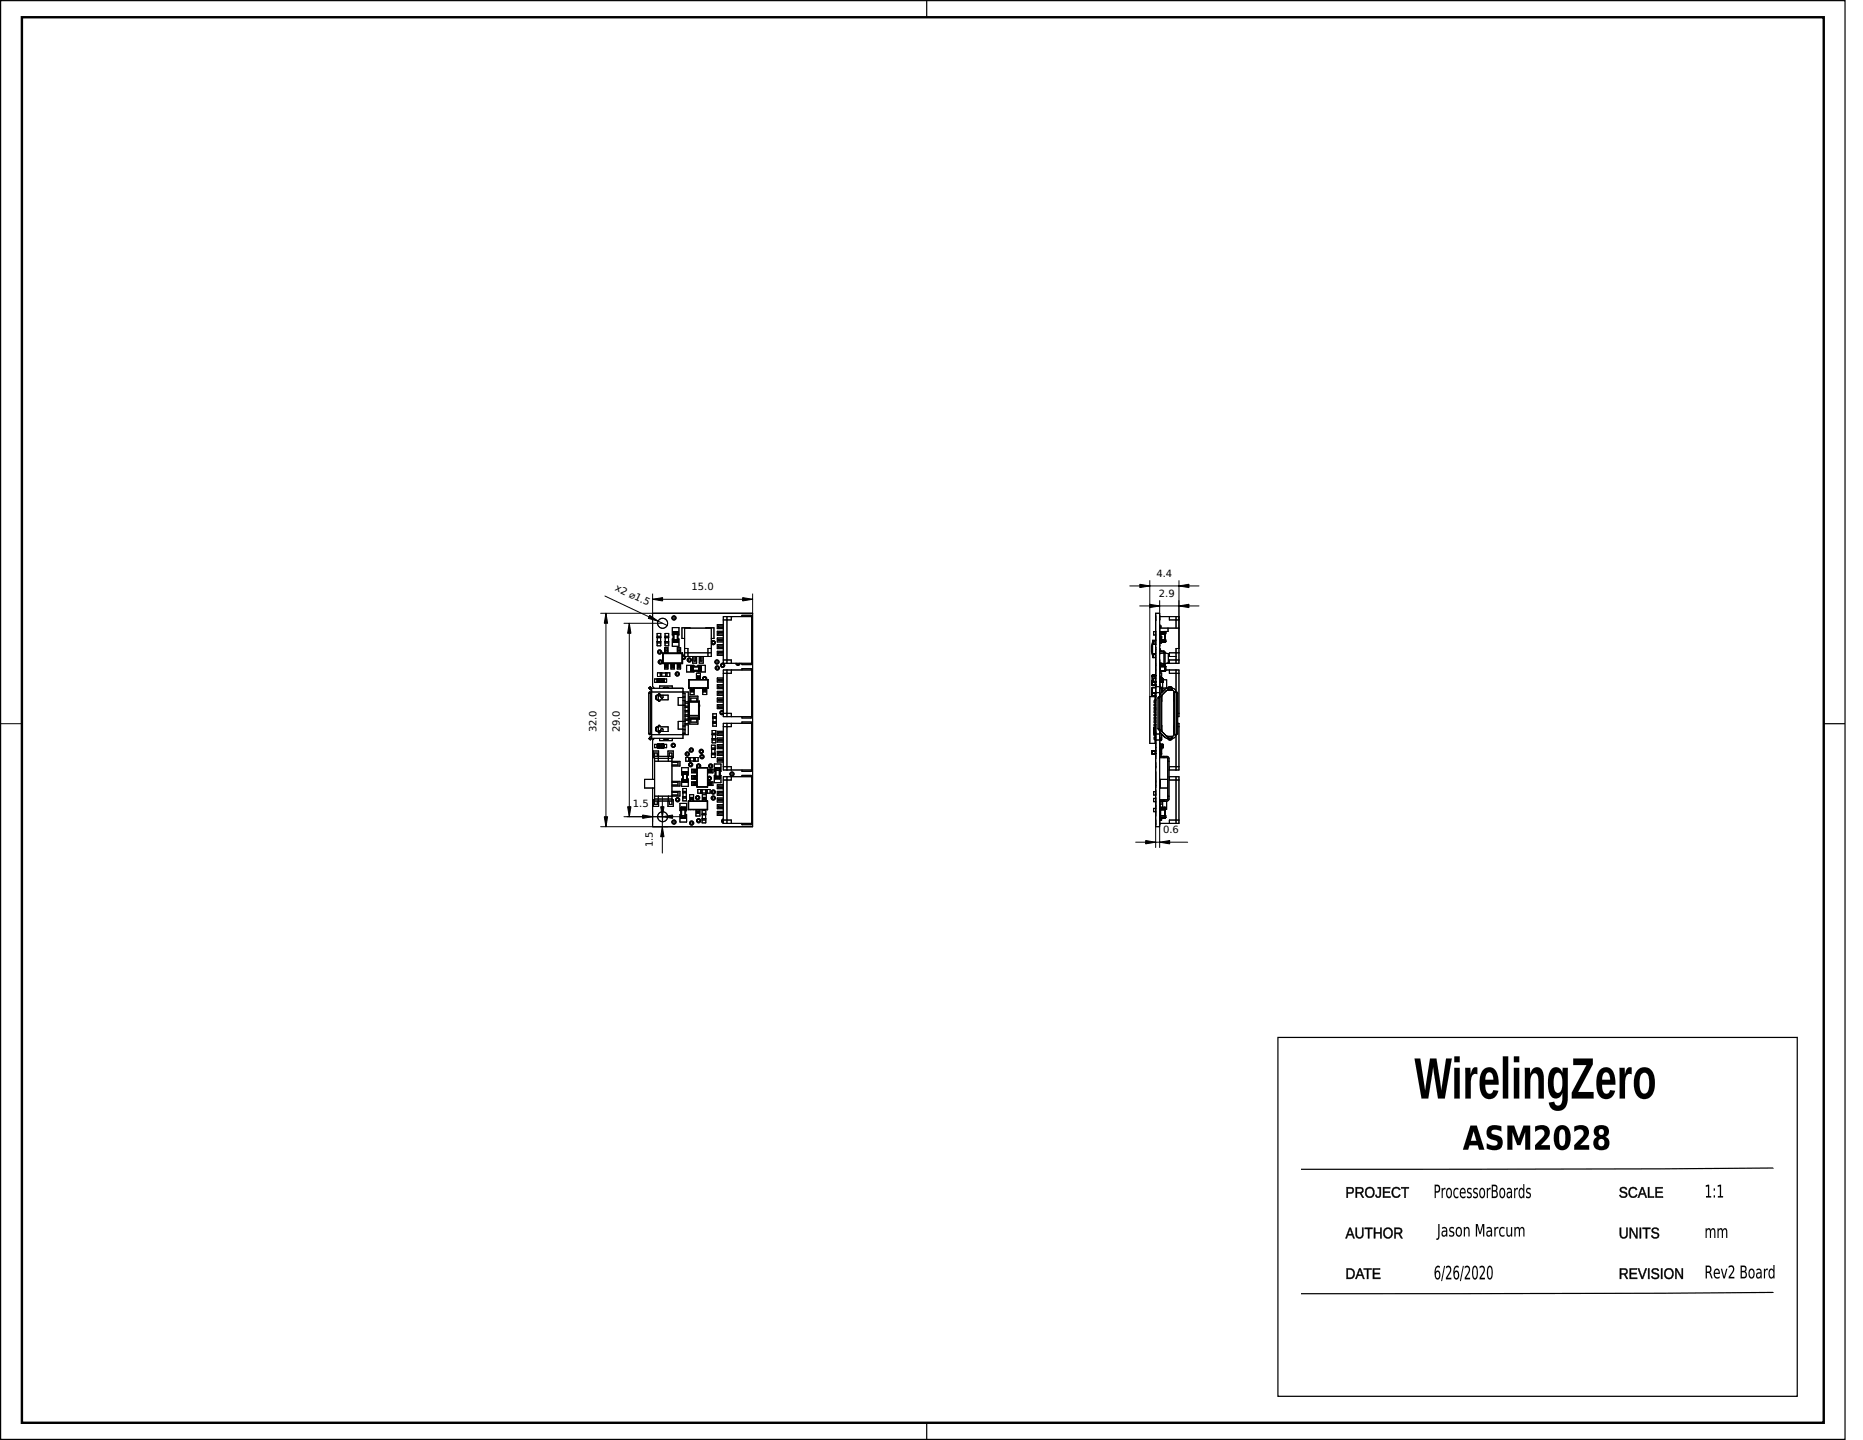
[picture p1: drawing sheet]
<svg xmlns="http://www.w3.org/2000/svg" width="279mm" height="216mm" viewBox="0 0 279 216" stroke-linecap="round" stroke-linejoin="round" font-family="sans-serif">
<defs><g id="words">
<g font-size="1.5">
<text x="92.1" y="88.5" transform="rotate(25 92.1 88.5)">x2 ⌀1.5</text>
<text x="103.7" y="88.5">15.0</text>
<text x="173.4" y="86.4">4.4</text>
<text x="173.8" y="89.4">2.9</text>
<text x="89.5" y="109.8" transform="rotate(-90 89.5 109.8)">32.0</text>
<text x="93" y="109.8" transform="rotate(-90 93 109.8)">29.0</text>
<text x="94.9" y="121">1.5</text>
<text x="174.4" y="124.9">0.6</text>
<text x="97.9" y="127" transform="rotate(-90 97.9 127)">1.5</text>
</g>
</g></defs>
<g fill="none" stroke="#000" stroke-width=".15">
<path d="M90.1 92h22.8M90.7 89.4l9.4 4.4M90.9 92v31.9M93.6 93.5h5.8M94.4 93.5v28.9M97.9 89.1v13.9l.2 .2M97.9 89.9h15M98.6 95h.5v.6h-.5zM98.6 95.4h.5v1h-.5zM98.6 96.2h.5M98.6 96.2v.6h.5v-.6M99.4 97.9h3"/>
<path d="M99.4 99.5h3M99.4 97.9v1.6M99.4 97.9l.1 .1M99.5 98h2.8M99.5 99.4l-.1 .1M99.5 98v1.4M99.5 99.4h2.8M99.7 99.5v.8h.5v-.8M99.7 97.9v-.8h.5v.8M99.7 97.6h.4M99.7 97.9v-.6h.4v.6M99.7 99.8h.4"/>
<path d="M99.7 99.5v.6h.4v-.6M99.7 99.6h.4M99.7 99.9h.4M99.7 97.8h.4M99.7 97.5h.4M99.7 95h.6v.6h-.6zM99.8 95.4h.5v1h-.5zM99.8 96.2h.5M99.8 96.2l-.1 .6h.6v-.6M100.6 99.5v.8h.5v-.8M100.7 99.8h.4M100.7 99.5v.6h.4v-.6"/>
<path d="M100.7 99.6h.4M100.7 99.9h.4M100.9 96.2l.1 .1M100.9 96.2h.8M100.9 96.2v-.2h.8v.2M100.9 94.8v.3h.8v-.3M100.9 94.8h.8M101 95.8h-.2v1.1h1v-1.1h-.1M101 95.2h-.2v-1.1h1v1.1h-.1M101 95.1v.9M101 94.7l-.1 .1M101 96.3h.6"/>
<path d="M101 94.7h.6M101 94.7v.4M101 96v.3M101.1 95.1v.9M101.6 99.5v.8h.5v-.8M101.6 97.9v-.8h.5v.8M101.6 95.1v.9M101.6 94.7l.1 .1M101.6 97.6h.4M101.6 97.9v-.6h.4v.6M101.6 99.8h.4M101.6 99.5v.6h.4v-.6"/>
<path d="M101.6 99.6h.4M101.6 94.7v.4M101.6 96v.3M101.6 99.9h.4M101.6 97.8h.4M101.6 97.5h.4M101.7 95.1v.9M101.7 96.2l-.1 .1M102.3 98v1.4M102.3 99.4l.1 .1M102.4 98.3h.3M102.4 98.4h.1l.2 .1-.1 .2h-.2"/>
<path d="M102.4 97.9l-.1 .1M102.4 97.9v1.6M102.7 94.2h4v4.2h-4zM102.7 97.2h.5v1.2M102.7 97.9h4M102.8 98.4l-.1 .4h-.3M103.5 94.2l-1.2-.1v1.6h.4M103.6 100h.3M103.6 100v.6M103.7 99.9l-.1 .1M103.7 99.9h.2v.8h-.2M103.7 99.9v.8"/>
<path d="M103.9 98.4v1h.6v-1M103.9 99.9h.9M104.1 99.9v-.1h-1.1v1h1.1v-.2M104.1 98.4v.7h.2v-.7M104.7 99.9v-.1h1.1v1h-1.1v-.2M104.8 100h.4M104.9 98.4v1h.6v-1M105.1 99.9l.1 .1M105.1 99.9h-.3v.8h.3M105.1 98.4v.7h.2v-.7M105.1 99.9v.8M105.2 100v.6"/>
<path d="M105.9 94.2l1.2-.1v1.6h-.4M106.7 96.2l.3-.2a.32 .32 0 0 1 .2 .5 .32 .32 0 0 1-.5 0M106.7 97.2h-.5v1.2M108.5 95.7h-.9v.6h.9M108.5 97.9h-.7v.2h.7M108.5 93.7h-.9v.6h.9M108.5 99h1.2v.5M108.5 97.7h-.9v.6h.9M108.5 96.9h-.7v.2h.7M108.5 94.7h-.9v.6h.9M108.5 94.9h-.7v.2h.7M108.5 92.5h4.2v7h-4.2z"/>
<path d="M108.5 93.9h-.7v.2h.7M108.5 96.7h-.9v.6h.9M108.5 95.9h-.7v.2h.7M109 92.5v7M109.9 92.5h-.2v.5h-1.2M110.4 99.5a.32 .32 0 0 0 .3 .3 .32 .32 0 0 0 .3-.3M110.5 99.5l.2 .1 .2-.1M111.3 99.5v.2h1.4v-.2M111.3 92.5v-.2h1.4v.2M112.9 89.1v34.8h-22.8M169.4 87.9h10.4M170.9 90.9h8.9"/>
<path d="M172.4 87.1v24.3h.9M172.7 97.3h.2M172.9 96.3l-.2 .6v.8l.2 .7M173.1 96.1v.5M173.1 98v.1M173.3 96.1v.5M173.3 98v.1M173.3 94.7h-.3v.5h.3M173.3 96.1h-.3v.5h.3M173.3 98h-.3v.6M173.3 98.9h.1M173.3 92.3h.1"/>
<path d="M173.3 97.4h.1M173.3 96.7h.1M173.3 98.2h.1M173.3 95.3h.1M173.3 97h.1M173.3 99.8h.1M173.3 96h.1M173.3 94.6h.1M173.3 99.6h.1M173.3 93h.1M173.3 93.1h.1M173.3 96h-.4v2.6h.4"/>
<path d="M173.3 98.1h-.3M173.9 97.5h.1M173.9 95.7h.1M173.9 96.1h.1M173.9 92h-.6v35.1M173.9 99.9h.1M173.9 94.8h.1M173.9 95.6h.1M173.9 95h.1M173.9 97.1h.1M173.9 96.2h.1M173.9 96.8h.1"/>
<path d="M173.9 95.8h.1M173.9 96.9h.1M173.9 94.1h.1M173.9 92.3h.1M173.9 93.7h.1M173.9 98.9h.1M173.9 97.4h.1M173.9 98.1h.1M173.9 99.6h.1M173.9 93h.1M173.9 97.5l.1 .2 .6 .1v1.8l-.6 .1-.1 .2M173.9 97.3h.1l.1 .3h.4l.2 .2v1.8l-.2 .2h-.4l-.1 .3h-.1"/>
<path d="M173.9 93.9h.2v.2h-.2M173.9 98l.8-.1 .5 .1v1.4l-.5 .1-.8-.1M173.9 95.4h.3v1h-.3M173.9 94.2h2.9M173.9 90.1v14.4M173.9 96h.1M173.9 92.5h2.9M173.9 99.5h.3M173.9 94.8h.9M174 95.1v.3M174 95.5h.2v.9h-.2zM174 94.7l-.1 .1"/>
<path d="M174 94.7v.4M174 94.7h.7M174 100h.8M174.1 99.9h.6M174.1 95.1v.3M174.2 95.6h.1M174.2 96.2h.6M174.2 96h.6v.2M174.2 96.3h.5M174.7 95.1v.9M174.7 94.7l.1 .1M174.7 99.9l.1 .1"/>
<path d="M174.7 94.7v.4M174.7 96v.3M174.7 99.9v.8M174.8 95.1v.9M174.8 96.2l-.1 .1M174.8 94.8v.3h-.9M174.8 100v.6M175.2 94.2v.5h-.7M175.2 98.4h1.2M175.4 92.5v.5h1.4M176.4 92.5v1.7M176.8 87.1v12.4h-1.8"/>
<path d="M176.8 97.2h-.4v2.3M176.8 97.9h-1.4v.5M176.8 99h-1.4v.5M.1 108.5h3.2M97.3 104l.1-.2h5.8v4l.2-.1M97.3 109.9h.2M97.3 104h.2M97.3 104v5.9M97.4 110.6l.3 .2M97.5 109.9l.2 .2M97.5 104v5.9M97.7 103.1l-.3 .2"/>
<path d="M97.7 103.8l-.2 .2M97.7 103.2l-.2-.2-.2 .2 .4 .3M97.7 110.4l-.4 .3 .2 .2 .2-.2M97.7 103.2h4.7v7.5h-4.7M97.7 103.2v7.5M97.9 118.1v5.8M98.1 110.7l-.2 .2v5.9M98.2 116.8h-1.5v1.3h1.5M98.2 111.6h1.8v.5h-1.8zM98.2 119.9h-.2v1h.8v-.8M98.2 101.8h1.8v.5h-1.8zM98.2 114.1h2.6"/>
<path d="M98.2 119.4h2.6M98.2 119.8h2.6M98.3 109.5l.2 .2h.2M98.3 104.7l.2 .2h.2M98.3 104.4v.3M98.3 109.2v.3M98.3 109.2h.2M98.3 109.5h.2M98.3 104.4h.2M98.3 104.7h.2M98.5 109.5l.1 .2M98.5 104.7l.1 .2"/>
<path d="M98.5 104.4v.3M98.5 109.2v.3M98.6 113.4v-.5h-.4v.5h2.6M98.6 101.8v.5M98.6 111.6v.5M98.6 109l-.1 .2M98.6 104.2l-.1 .2M98.7 101.8v.5M98.7 111.6v.5M98.7 109.5h.4M98.7 104.4h.4M98.7 113.4v.7"/>
<path d="M98.7 119.4v.7M98.7 109h-.2l-.2 .2M98.7 104.2h-.2l-.2 .2M98.7 104.2h.3M98.7 109.7h.3M98.7 102.3h.1M98.8 102.3h.1M98.8 104h.1l.1 .2h1.2v.7h-1.2l-.1 .2h-.1zM98.8 108.8h.1l.1 .2h1.2v.7h-1.2l-.1 .2h-.1zM98.8 113.4v-.8h-.8v1h.2M98.9 101.8v.5M98.9 111.6v.5"/>
<path d="M98.9 111.9h.1v.2M98.9 103.2v-.3h1.9v.3M98.9 110.7v.3h1.9v-.3M99 101.8v.5M99 111.6v.2h-.1M99 100.9h1v.5h-1zM99.1 104.2v.4l.2 .1M99.2 101.8v.2h.1M99.2 111.6v.5M99.2 100.9v.5M99.3 100.9h-.7v.5h.7M99.3 109.2l-.2 .1v.4"/>
<path d="M99.3 104.7h.1M99.3 109.2h.1M99.3 101.8v.5M99.3 111.6v.5M99.3 102.1h-.1v.2M99.3 109.2l.1 .1v.4M99.3 119.4v8.5M99.4 111.6h.1M99.4 104.2v.4l-.1 .1M99.4 103.2l.2-.1h.5l.2 .1M99.4 110.7l.2 .1h.5l.2-.1M99.5 101.8v.5"/>
<path d="M99.5 111.6v.5M99.6 101.8v.5M99.6 111.6v.5M99.8 100.9h.7v.5h-.7zM100.2 113.4v-.8h.8v1h-.2M100.2 113.4v.7M100.2 119.4v.7M100.4 113.4v-.5h.4v7.7h-.4v-.5M100.8 113.7h-2.6v6.9h.4v-.5M100.8 119.9h.2v1h-.8v-.8M100.8 114.3h.9v.4h-.9M100.8 118.8h.9v.4h-.9"/>
<path d="M100.8 117.3h.9v.4h-.9M100.8 117.1h1.2v.7h-1.2M100.8 114.1h1.2v.7h-1.2M100.8 118.6h1.2v.7h-1.2M102.3 117.2l.1 .1M102.3 117.2v-.3h.8v.3M102.3 117.2h.8M102.3 115.8h.8M102.3 115.8v.2h.8v-.2M102.4 116.2h-.2v-1.1h1v1.1h-.1M102.4 116.8h-.2v1.1h1v-1.1h-.1M102.4 116v.9"/>
<path d="M102.4 115.7l-.1 .1M102.4 119.4v.7h.6l-.1-.7M102.4 117.3h.6M102.4 118.6h.5v1h-.5zM102.4 118.9v-.7h.6l-.1 .7M102.4 115.7v.3M102.4 116.9v.4M102.4 115.7h.6M102.4 118.8h.5M102.4 119.4h.5M102.4 105h.3M102.4 108.9h.3"/>
<path d="M102.4 104h.3v5.9h-.3M102.4 104.6h-.7v1.1h1M102.4 104.5h.3M102.4 109.4h.3M102.5 116v.9M102.7 108.7h.5v1.4h-5.8l-.1-.2M102.7 108.2h-1v1.1h.7M102.7 106.1h.5M102.7 108h.5v.5h-.5M102.7 105.2h.5M102.7 106.7h.5M102.7 107.2h.5"/>
<path d="M102.7 106.5h.5M102.7 107.4h.5M102.7 105.4h.5M102.7 105.9h.5M102.9 113.6h.6v.5h-.6zM103 116v.9M103 115.7l.1 .1M103 115.7v.3M103 116.9v.4M103.1 116v.9M103.1 117.2l-.1 .1M103.3 113.6h1v.5h-1z"/>
<path d="M103.3 103.2h2.9M103.3 101.9h2.9M103.3 101.9h.1M103.3 101.9v1.3M103.3 105.2h1.5v2.5h-1.5zM103.3 107.5h1.5M103.3 107.3h1.5M103.3 103.1h2.8M103.3 101.9h2.8M103.3 103.1v.1M103.3 101.9v1.2M103.4 105.2h1.4"/>
<path d="M103.4 107.7h1.4M103.4 105.2v2.5M103.4 107.8v.8h1.3v-.8M103.4 105.1v-.7h1.3v.7M103.5 103.2v.9h.6v-.9M103.6 119.9h.4M103.6 119.7h.4M103.6 119.8h.4M103.6 100.6l.1 .1M103.6 100.6h.3M103.6 107.8v.5h.9v-.5M103.6 105.1v-.4h.9v.4"/>
<path d="M103.6 103.2v.5h.4v-.5M103.6 103.4h.4M103.6 103.6h.4M103.9 100.5h.9M103.9 100.6h.9M103.9 100h.9M104.1 113.6h.6v.5h-.6M104.1 113.6v.5M104.1 115.4v.4M104.1 116.3v.4M104.1 117.3v.4M104.2 115.4v.4"/>
<path d="M104.2 116.3v.4M104.2 117.3v.4M104.3 115.4v.4M104.3 116.3v.4M104.3 117.3v.4M104.4 115.4v.4M104.4 116.3v.4M104.4 117.3v.4M104.4 101.9v-1h.6v1M104.5 117.2h-.8v.6h.8M104.5 116.3h-.6v.4h.6M104.5 115.1v2.9"/>
<path d="M104.5 117.3h-.6v.4h.6M104.5 116.3h-.8v.5h.8M104.5 115.3h-.8v.6h.8M104.5 115.1h1.6M104.5 115.4h-.6v.4h.6M104.5 118h1.6M104.5 115.1h.1M104.5 101.7h.4M104.5 101.5h.4M104.5 101.9v-.6h.4v.6M104.5 101.6h.4M104.6 115.1h1.5"/>
<path d="M104.6 115.1l-.1 2.9M104.6 115.1l-.1-.4 .3-.2 .3 .2-.1 .4M104.8 107.7l.1 .1M104.8 105.2v2.5M104.8 107.9h.1M104.8 100.6h.4M104.9 105.6v.4M104.9 107.8h-2.2M104.9 105.1l-.1 .1M104.9 105.1v2.7M104.9 105.1h-1.7l.2 .1M105.1 118.4h1v.5h-1z"/>
<path d="M105.2 100.6l-.1 .1M105.3 118.4v.5M105.3 118.4h-.6v.5h.6M105.4 101.9a.32 .32 0 0 1 .3-.5 .32 .32 0 0 1 .3 .5M105.4 119.9h.4M105.4 119.7h.4M105.4 119.8h.4M105.4 103.2v.9h.6v-.9M105.5 103.2v.5h.4v-.5M105.5 103.4h.4M105.5 103.6h.4M105.5 101.9a.19 .19 0 0 1 0-.3 .19 .19 0 0 1 .3 0 .19 .19 0 0 1 0 .3"/>
<path d="M105.8 118.4h.7v.5h-.7M105.9 118.4v.5M106.1 115.1v2.9M106.1 116.5a.32 .32 0 0 1 .5 0 .32 .32 0 0 1 0 .4 .32 .32 0 0 1-.5 0M106.1 117.2h.8v.6h-.8M106.1 117.3h.6v.4h-.6M106.1 115.3h.8v.6h-.8M106.1 115.4h.6v.4h-.6M106.1 115.1h.1M106.1 101.9v1.2M106.1 103.1l.1 .1M106.2 101.9h-.1"/>
<path d="M106.2 101.9v1.3M106.3 115.4v.4M106.3 117.3v.4M106.5 115.4v.4M106.5 117.3v.4M106.6 115.4v.4M106.6 117.3v.4M106.7 111.7h.5v.7h-.5zM106.7 112.1h.5v1h-.5zM106.7 112.9h.5M106.7 112.9v.7h.5v-.7M106.8 109.5h.5v1.9h-.5z"/>
<path d="M106.8 110.7h.1M106.8 110.2h.1M106.8 110.9h.5M106.8 110.1h.5M106.8 110.7h.5M106.8 109.9h.5M106.9 108.2h.5v.7h-.5zM106.9 107.7v-.7h.5v.7M106.9 107.5h.5v.9h-.5zM106.9 107.7h.5M107.2 116.6l.1 .1M107.2 115.2v.3h.8v-.3"/>
<path d="M107.2 116.6v-.2h.8v.2M107.2 115.2h.8M107.2 116.6h.8M107.3 115.5v.9M107.3 115.6h-.2v-1.1h1v1.1h-.1M107.3 116.2h-.2v1.1h1v-1.1h-.1M107.3 115.1l-.1 .1M107.3 110.7h.1M107.3 110.2h.1M107.3 115.1h.6M107.3 116.7h.6M107.3 115.1v.4"/>
<path d="M107.3 116.4v.3M107.4 115.5v.9M107.9 115.5v.9M107.9 115.1l.1 .1M107.9 115.1v.4M107.9 116.4v.3M108 115.5v.9M108 116.6l-.1 .1M108.5 106.6l-.2-.1-.3 .3 .1 .3h.4M108.5 109.8h-.7v.2h.7M108.5 112.8h-.7v.2h.7M108.5 102.9h-.7v.2h.7"/>
<path d="M108.5 110.8h-.7v.2h.7M108.5 102.7h-.9v.6h.9M108.5 104.9h-.7v.2h.7M108.5 103.9h-.7v.2h.7M108.5 118.6h-.9v.6h.9M108.5 105.9h-.7v.2h.7M108.5 101.9h-.7v.2h.7M108.5 101.7h-.9v.6h.9M108.5 116.4h4.2v7h-4.2zM108.5 108.4h4.2v7h-4.2zM108.5 114.9h1.2v.5M108.5 111.8h-.7v.2h.7"/>
<path d="M108.5 100.5h4.2v7h-4.2zM108.5 107h1.2v.5M108.5 103.7h-.9v.6h.9M108.5 110.6h-.9v.6h.9M108.5 104.7h-.9v.6h.9M108.5 117.8h-.7v.2h.7M108.5 105.7h-.9v.6h.9M108.5 109.6h-.9v.6h.9M108.5 111.6h-.9v.6h.9M108.5 112.6h-.9v.6h.9M108.5 113.6h-.9v.6h.9M108.5 117.6h-.9v.6h.9"/>
<path d="M108.5 119.6h-.9v.6h.9M108.5 113.8h-.7v.2h.7M108.5 118.8h-.7v.2h.7M108.5 119.8h-.7v.2h.7M109 100.5v7M109 108.4v7M109 116.4v7M109.7 116.4v.5h-1.2M109.7 108.4v.5h-1.2M109.7 100.5v.5h-1.2M111.3 116.4v-.2h1.4v.2M111.3 100.5v-.2h1.4v.2"/>
<path d="M111.3 107.5v.1l1.4 .1v-.2M111.3 108.4v-.2h1.4v.2M111.3 115.4v.2M111.3 115.6h1.4M112.7 115.4v.2M172.4 104.5h.9M172.7 104.1h.1M172.7 103.2h.1M172.8 113h.1M172.8 102.2v.1M172.8 102.7v.1M172.8 104.4h.1"/>
<path d="M172.8 102.2h.5M172.8 101.3v.9M172.8 102.3v.4M172.8 104v.4M172.8 112.6v.4M172.8 112.6h.5M172.8 102.3h.5M172.8 102.1h.2M172.8 101.5h.5M172.8 113h.5M172.8 101.3h.5M172.8 102.7h.5"/>
<path d="M172.8 104.4h.5M172.8 104h.5M172.8 112.5v.1M172.8 101.3h.1M172.8 102.3h.1M172.8 103.9v.1M172.8 112.5h.5M172.8 102.8h.5M172.8 103.9h.5M172.8 101.3v.2M172.8 102.1v.7M172.8 103.9v.5"/>
<path d="M172.8 112.5v.5M172.8 101.5v.6M173 109.2h.1M173 109.8h.1M173.1 109.1h.2v.9h-.2zM173.2 104.5v.6M173.2 105.3v.3M173.2 105.8v.3M173.2 106.3v.3M173.2 106.8v.3M173.2 107.3v.3M173.2 107.8v.3"/>
<path d="M173.2 108.3v.3M173.2 108.8v.2M173.2 110v.1M173.2 110.3v.3M173.2 110.8v.6M173.2 104.9h.1M173.3 112.5v.1M173.3 101.3h.1M173.3 102.3h.1M173.3 103.9h.1M173.3 109.3h.1M173.3 101.3l-.1 .4"/>
<path d="M173.3 102.2v.6M173.3 103.9v.5M173.3 104.9v.2M173.3 112.5v.5M173.3 109.8h.1M173.3 109.6h.1M173.3 101.5v.2M173.3 113h.1M173.3 102.2v.1M173.3 102.7v.1M173.3 104.4h.1M173.3 109h-.3v1h.9"/>
<path d="M173.3 118.7h-.3v.5h.3M173.3 119.7h-.3v.5h.3M173.3 103.1h-.5v.8M173.3 102.7h.1M173.3 100.7h.1M173.3 111.4h.1M173.3 112.1h.1M173.3 110.5h.1M173.3 108.6h.1M173.3 105.1h.1M173.3 111h.1M173.3 108.1h.1"/>
<path d="M173.3 108.3h.1M173.3 107.1h.1M173.3 107.1h-.2v.2h.2M173.3 105.3h.1M173.3 104.9h.1M173.3 103.9h.6M173.3 116.5h.1M173.3 119.3h.1M173.3 116.4h.1M173.3 119.6h.1M173.3 105.5h.1M173.3 106.1h-.2v.2h.2"/>
<path d="M173.3 115.7h.1M173.3 114.3h.1M173.3 118.4h.1M173.3 112.7h.1M173.3 101.4h.1M173.3 110.1h-.2v.2h.2M173.3 108.6h-.2v.2h.2M173.3 106.6h-.2v.2h.2M173.3 105.6h-.2v.2h.2M173.3 115h.1M173.3 107h.1M173.3 103.7h.1"/>
<path d="M173.3 117.1h.1M173.3 115.2h.1M173.3 117.2h.1M173.3 118.1h.1M173.3 106.1h.1M173.3 117.8h.1M173.3 100.5h.1M173.3 119.1h.1M173.3 113.8h.1M173.3 113.4h.1M173.3 110.8h.1M173.3 110.6h.1"/>
<path d="M173.3 107.8h.1M173.3 107.6h.1M173.3 107.3h.1M173.3 106.3h.1M173.3 112.6h.1M173.3 103.9v.1M173.3 101.7h-.3v.5M173.3 103.2l-.6-.1 .1 1.1M173.3 111h-.1M173.3 110.6h-.2v.2h.2M173.3 107.6h-.2v.2h.2M173.3 108.1h-.2v.2h.2"/>
<path d="M173.3 105.1h-.2v.2h.2M173.3 102.2h.1M173.3 103h.6M173.7 109.2l.1 .2h.4M173.7 109.2h.2M173.7 104.7v4.5M173.7 104.7h.2M173.9 109.2l.1 .2M173.9 104.7v4.5M173.9 101.5h.1M173.9 100.6h.1M173.9 103.5h.1"/>
<path d="M173.9 113.6h1.1l.1 .1v6.1l-.1 .1h-1.1M173.9 112.1h.3v1h-.1M173.9 111.6h.5v.5h-.5M173.9 112.6h.1M173.9 100.3h.1M173.9 101.8h.5v.5h-.5M173.9 100.9h.1M173.9 101.4h.1M173.9 102.9h.1M173.9 102.7h.1M173.9 111.4h.1M173.9 100.7h.1"/>
<path d="M173.9 101.5l.3 .2 .1 .2M173.9 113.4h1.1h.2l.1 .3v6.1l-.1 .3h-.2h-1.1M173.9 100.6l.1 .1M173.9 109.8h.1M173.9 103.7h.1M173.9 101.9h.2M173.9 111.8h.2v.2h-.2M173.9 112.9h.2v.5M173.9 100.9h.3v.5h-.3M173.9 103.1h.3v.7M173.9 110.7h.1M173.9 102.1h.1"/>
<path d="M173.9 112.8h.1M173.9 104.1h.1M173.9 110.2h.1M173.9 109.9h.1M173.9 112.4h.1M173.9 100.6h.9M173.9 109.5a1.74 1.74 0 0 0 1 1.2h.3M173.9 109.4v17.7M173.9 110.8h.3M173.9 103.3h.3M173.9 110.6h.3M173.9 111.6h.1"/>
<path d="M173.9 102.3h.1M174 103.1v-1.2h1v1.2l-.8 .1M174 110.8h.2M174 112.9v-.7h.2l-.1 .9M174 100.1v.6M174 100.7h.7M174 104.5l-.1 .2M174 101.4l.4 .3v1.7l-.2 .1M174.1 101.8v.5M174.1 111.6v.5M174.1 110.9v.1h-.2M174.1 104.5v4.9"/>
<path d="M174.2 112.3h.1M174.2 112.9h.1M174.2 109.5l.1 .2M174.2 104.5h-.4l-.1 .2M174.2 105.1h.1M174.2 110.1v.8h-.9M174.2 108.7h.1M174.2 105.2h.1M174.2 108.9h.1M174.2 105h.1M174.2 104.3v5.3M174.2 103.4h.1"/>
<path d="M174.3 103.2l-.1 .2M174.3 109.7l.6 .6M174.3 104.2l-.1 .2M174.6 113.4v.2M174.6 119.9v.2M174.6 107.9h.1M174.8 100.6l-.1 .1M174.8 100.5h2v7h-.2M174.9 110.3l.1 .1M174.9 103.6h.1M174.9 110.3l.2 .1M174.9 103.5l-.6 .7"/>
<path d="M175 110.7h.1M175 103.5h.1M175 110.4h.1M175 103.2h.1M175.1 103.5h.7l.3 .3M175.1 103.5h-.1M175.1 103.5l-.2 .1M175.1 116.8h-1.1v1.3h1.1M175.1 114.1h.2M175.1 119.4h.2M175.2 103.2h-.1a1.74 1.74 0 0 0-1.1 .9l-.1 .3M175.2 110.6l.2 .1"/>
<path d="M175.2 110.4v.4l.2 .1M175.2 110.5h.6M175.2 103.4h.6M175.3 116.4h1.5v7h-2.9M175.4 103l-.2 .1v.4M175.4 103.2l-.2 .1M175.4 100.5v.5h1.4M175.4 103v.2M175.4 110.7v.2M175.4 116.4v.5h1.4M175.4 103.2h.2M175.4 103h.2"/>
<path d="M175.4 110.9h.2M175.4 110.7h.2M175.6 103l.2 .1v.4M175.6 103.2l.2 .1M175.6 103v.2M175.6 110.7v.2M175.8 110.6l-.2 .1M175.8 110.7a.55 .55 0 0 0 .6-.6v5.3M175.8 110.4v.4l-.2 .1M176.1 110.1l-.3 .3h-.7M176.1 103.8h.4l.1 .2M176.1 103.8v6.3"/>
<path d="M176.2 103.8v6.3M176.3 103.8l.1 .2M176.4 100.5v3.3a.55 .55 0 0 0-.6-.6M176.4 116.4v7M176.4 109.9l-.1 .2M176.4 104v5.9M176.4 109.9h.2M176.4 104h.2M176.6 109.9l-.1 .2h-.4M176.6 108.4h.2v7h-1.5M176.6 104v5.9M176.6 108.9h.2"/>
<path d="M176.6 107h.2M176.8 114.9h-1.4v.5M98.2 120.1h2.6M99.4 121.6v1.6M102.1 122.5l.1 .1M102.1 121.1v.3h.8v-.3M102.1 122.5v-.2h.8v.2M102.1 121.1h.8M102.1 122.5h.8M102.1 121.5h-.1v-1.1h1v1.1h-.2M102.1 122.1h-.1v1.1h1v-1.1h-.2M102.1 121.4v.9"/>
<path d="M102.2 121l-.1 .1M102.2 121h.6M102.2 122.6h.6M102.2 121v.4M102.2 122.3v.3M102.2 121.4v.9M102.4 122.4h-8.8M102.7 121.4v.9M102.8 121l.1 .1M102.8 121v.4M102.8 122.3v.3M102.8 121.4v.9"/>
<path d="M102.9 122.5l-.1 .1M103.2 120.1h2.9M103.2 121.4h2.9M103.2 120.1v1.3M103.2 120.1l.1 .1M103.3 120.2v1.1M103.3 121.3l-.1 .1M103.3 121.3h2.8M103.3 120.2h2.8M103.4 120.1v-1h.6v1M103.6 120.1v-.6h.4v.6M104.4 121.4v.9h.6v-.9"/>
<path d="M104.5 121.4v.5h.4v-.5M104.5 121.7h.4M104.5 121.6h.4M104.5 121.8h.4M105.3 122.7h.1M105.3 122.2h.1M105.3 121.5h.5v1.9h-.5zM105.3 122.1h.5M105.3 122.9h.5M105.3 122.7h.5M105.3 121.9h.5M105.3 120.1v-1h.6v1"/>
<path d="M105.4 120.1v-.6h.4v.6M105.8 122.7h.1M105.8 122.2h.1M106.1 121.3v.1M106.1 120.2v1.1M106.1 120.1v1.3M106.1 120.1v.1M108.5 122.8a.32 .32 0 0 0-.3 .3 .32 .32 0 0 0 .3 .3M108.5 122.9l-.2 .2 .2 .2M108.5 122.9h1.2v.5M108.5 120.8h-.7v.2h.7M108.5 120.6h-.9v.6h.9"/>
<path d="M108.5 121.6h-.9v.6h.9M108.5 121.8h-.7v.2h.7M111.3 123.4v.2h1.4v-.2M170.3 126.3h7.8M173.3 121.2h-.3v.5h.3M173.3 122.9h.1M173.3 121.7h.1M173.3 121.2h.1M173.3 122.7h.1M173.3 123.6h.1M173.3 123.7h.1M173.3 120.8h.1"/>
<path d="M173.3 122.4h.1M173.3 121h.1M173.3 123.9h.6M173.9 122.5v.1M173.9 121.7h.1M173.9 121.1h.1M173.9 120.9h.1M173.9 121.5h.1M173.9 122.1h.1M173.9 123.6h.1M173.9 123.7h.1M173.9 122.6h.1"/>
<path d="M173.9 122.7h.1M173.9 122.3h.9v.2M173.9 120.8h.1M173.9 122.2h.1M173.9 121.9h.1M173.9 121.1h.9M173.9 122.5h.9M174 121.7h-.1M174 120.6l-.1 .4M174 121.4v.9M174 122.6v.3h.2v-.3M174 121.7h.1"/>
<path d="M174 121l-.1 .1M174 121v.4M174 122.3v.3M174 121h.7M174 122.6h.7M174.1 121.4v.9M174.1 120.1v.5h-.2M174.2 122.7h.1M174.2 122.6v.3h-.3M174.3 120.1h.1M174.4 120.1v.9M174.4 120.1l.6 .1v1.1l-.2 .1"/>
<path d="M174.4 120.1h-.3M174.7 121.4v.9M174.7 121l.1 .1M174.7 121v.4M174.7 122.3v.3M174.8 121.4v.9M174.8 122.5l-.1 .1M174.8 121.1v.3h-.9M176.8 122.9h-1.4v.5"/>
<circle cx="98.9" cy="97.8" r=".32"/>
<circle cx="98.9" cy="97.8" r=".19"/>
<circle cx="99" cy="99.3" r=".32"/>
<circle cx="99" cy="99.3" r=".19"/>
<circle cx="99.4" cy="93.5" r=".75"/>
<circle cx="101.1" cy="92.7" r=".32"/>
<circle cx="101.1" cy="92.7" r=".19"/>
<circle cx="103.4" cy="99" r=".32"/>
<circle cx="103.4" cy="99" r=".19"/>
<circle cx="107" cy="96.4" r=".19"/>
<circle cx="107.5" cy="99.3" r=".32"/>
<circle cx="107.5" cy="99.3" r=".19"/>
<circle cx="108.4" cy="99.8" r=".32"/>
<circle cx="108.4" cy="99.8" r=".19"/>
<circle cx="111.3" cy="99.6" r="0"/>
<circle cx="112.7" cy="99.6" r="0"/>
<circle cx="101" cy="111.7" r=".32"/>
<circle cx="101" cy="111.7" r=".19"/>
<circle cx="101.6" cy="101.1" r=".32"/>
<circle cx="101.6" cy="101.1" r=".19"/>
<circle cx="101.6" cy="119.9" r=".32"/>
<circle cx="101.6" cy="119.9" r=".19"/>
<circle cx="103.1" cy="113" r=".32"/>
<circle cx="103.1" cy="113" r=".19"/>
<circle cx="103.6" cy="114.6" r=".32"/>
<circle cx="103.6" cy="114.6" r=".19"/>
<circle cx="103.7" cy="112.4" r=".32"/>
<circle cx="103.7" cy="112.4" r=".19"/>
<circle cx="104.6" cy="119.6" r=".32"/>
<circle cx="104.6" cy="119.6" r=".19"/>
<circle cx="104.8" cy="114.8" r=".19"/>
<circle cx="105.2" cy="112.6" r=".32"/>
<circle cx="105.2" cy="112.6" r=".19"/>
<circle cx="105.3" cy="113.4" r=".32"/>
<circle cx="105.3" cy="113.4" r=".19"/>
<circle cx="106.4" cy="116.7" r=".19"/>
<circle cx="106.6" cy="114.8" r=".32"/>
<circle cx="106.6" cy="114.8" r=".19"/>
<circle cx="107" cy="119.6" r=".32"/>
<circle cx="107" cy="118.7" r=".32"/>
<circle cx="107" cy="118.7" r=".19"/>
<circle cx="107" cy="119.6" r=".19"/>
<circle cx="107.6" cy="100.2" r=".32"/>
<circle cx="107.6" cy="100.2" r=".19"/>
<circle cx="108.3" cy="106.9" r=".19"/>
<circle cx="109.8" cy="116" r=".32"/>
<circle cx="109.8" cy="116" r=".19"/>
<circle cx="111.3" cy="107.6" r="0"/>
<circle cx="111.3" cy="115.6" r="0"/>
<circle cx="112.7" cy="107.6" r="0"/>
<circle cx="112.7" cy="115.6" r="0"/>
<circle cx="99.4" cy="122.5" r=".75"/>
<circle cx="101.1" cy="123.2" r=".32"/>
<circle cx="101.1" cy="123.2" r=".19"/>
<circle cx="103.7" cy="123.4" r=".32"/>
<circle cx="103.7" cy="123.4" r=".19"/>
<circle cx="104.8" cy="123" r=".32"/>
<circle cx="104.8" cy="123" r=".19"/>
<circle cx="111.3" cy="123.6" r="0"/>
<circle cx="112.7" cy="123.6" r="0"/>
</g>
<path d="M.1 .1h276.6v215.7h-276.6zM139 0v2.6M273.5 108.5h3.2M191.7 155.5h77.8v53.9h-77.8zM265.9 175.1l-21 .2h-49.8M265.9 193.7l-21 .2-49.8 .1M139 213.2v2.6" fill="none" stroke="#000" stroke-width=".18"/>
<g fill="#000">
<path d="M202 178h.5a.48 .48 0 0 1 .5 .5 .48 .48 0 0 1-.4 .5h-.5v.6h-.1zM202.1 178.2v.6h.4a.31 .31 0 0 0 .4-.3 .31 .31 0 0 0-.4-.3zM203.3 178h.7a.46 .46 0 0 1 .5 .4 .46 .46 0 0 1-.4 .5l.4 .7h-.2l-.3-.7h-.5v.7h-.2zM203.5 178.2v.5h.5a.29 .29 0 0 0 .3-.3 .29 .29 0 0 0-.3-.2zM204.9 178.2a.78 .78 0 0 1 1.2 .3 .78 .78 0 0 1-.7 1.1 .85 .85 0 0 1-.5-1.4zM205.1 178.3a.6 .6 0 0 0-.1 .8 .6 .6 0 0 0 .8 .1 .6 .6 0 0 0 .1-.8 .6 .6 0 0 0-.8-.1zM206.6 178h.5v1.1a.42 .42 0 0 1-.4 .5 .42 .42 0 0 1-.4-.4l.1-.1a.24 .24 0 0 0 .3 .3 .24 .24 0 0 0 .2-.3v-.9h-.3zM207.4 178h1.1v.2h-.9v.5h.8v.1h-.8v.6h.9v.2h-1.1zM208.9 178.2l.5-.2a.58 .58 0 0 1 .6 .4h-.2a.52 .52 0 0 0-.7-.2 .52 .52 0 0 0-.2 .8 .48 .48 0 0 0 .4 .4 .48 .48 0 0 0 .6-.3l.1 .1a.71 .71 0 0 1-.9 .3 .71 .71 0 0 1-.4-1zM210.1 178h1.2v.2h-.5v1.4h-.2v-1.4h-.5z"/>
<path d="M201.9 178h.6a.51 .51 0 0 1 .6 .5 .51 .51 0 0 1-.5 .5h-.5l.1 .6h-.3zM202 178v1.6h.1v-.7h.5a.45 .45 0 0 0 .4-.4 .45 .45 0 0 0-.5-.5zM202.1 178.2v.6l.6-.1a.29 .29 0 0 0 .1-.3 .29 .29 0 0 0-.3-.2zM202.1 178.1h.4a.34 .34 0 0 1 .4 .4 .34 .34 0 0 1-.4 .3h-.4zM203.3 178h.7a.49 .49 0 0 1 .5 .4 .49 .49 0 0 1-.4 .5l.5 .7h-.3l-.3-.7h-.5v.7h-.2zM203.3 178v1.6h.2v-.7h.5l.3 .7h.2l-.4-.7a.42 .42 0 0 0 .4-.5 .42 .42 0 0 0-.5-.4zM203.5 178.2v.5h.5a.26 .26 0 0 0 .3-.3 .26 .26 0 0 0-.3-.2zM203.5 178.1h.5a.32 .32 0 0 1 .3 .3 .32 .32 0 0 1-.3 .4h-.5zM204.9 178.2a.81 .81 0 0 1 1.2 .3 .81 .81 0 0 1-.7 1.1 .88 .88 0 0 1-.5-1.4zM204.9 178.2a.77 .77 0 0 0-.1 1 .77 .77 0 0 0 1 .3 .76 .76 0 0 0 .2-1.1 .76 .76 0 0 0-1.1-.2zM205.1 178.3a.57 .57 0 0 0-.1 .8 .57 .57 0 0 0 .8 .1 .57 .57 0 0 0 0-.8 .57 .57 0 0 0-.7-.1zM205 178.3a.64 .64 0 0 1 1 .3 .64 .64 0 0 1-.6 .8 .7 .7 0 0 1-.4-1.1zM206.6 178h.5v1.1a.44 .44 0 0 1-.4 .5 .44 .44 0 0 1-.4-.5h.2a.21 .21 0 0 0 .1 .3 .21 .21 0 0 0 .3-.2v-1h-.3zM206.6 178v.2l.3-.1v1a.27 .27 0 0 1-.2 .3 .27 .27 0 0 1-.3-.3l-.1 .1a.39 .39 0 0 0 .4 .4 .39 .39 0 0 0 .4-.5v-1.1zM207.4 178h1.1v.2h-.9v.5l.9-.1v.3l-.9-.1v.6h1v.2h-1.2zM207.4 178v1.6h1.1v-.2h-.9v-.6h.8v-.1h-.8v-.6l.9 .1v-.2zM208.9 178.2a.65 .65 0 0 1 1.1 .2l-.2 .1a.5 .5 0 0 0-.7-.3 .5 .5 0 0 0-.1 .7 .45 .45 0 0 0 .4 .5 .45 .45 0 0 0 .4-.4l.2 .1a.73 .73 0 0 1-1 .4 .73 .73 0 0 1-.3-1zM208.9 178.2a.76 .76 0 0 0-.1 1 .76 .76 0 0 0 1 .3l.2-.3-.1-.1a.51 .51 0 0 1-.7 .3 .51 .51 0 0 1-.3-.6 .5 .5 0 0 1 .3-.7 .5 .5 0 0 1 .6 .3h.2a.67 .67 0 0 0-1.1-.2zM210.1 178h1.2v.2h-.5v1.4h-.2v-1.4h-.5zM210.1 178v.2l.6-.1-.1 1.5h.2v-1.5l.5 .1v-.2z"/>
<path d="M215.3 177.8v.8a.39 .39 0 0 0 .5-.4 .39 .39 0 0 0-.5-.4zM215.2 177.6h.4a.61 .61 0 0 1 .4 .7 .61 .61 0 0 1-.7 .5v.8h-.1zM216.2 178.1h.2v.3l.1-.2 .3-.1v.3l-.2-.1a.41 .41 0 0 0-.2 .5v.8h-.2zM217.2 178.3l-.2 .6a.47 .47 0 0 0 .3 .6 .75 .75 0 0 0 0-1.2zM217.1 178.1a.55 .55 0 0 1 .7 .8l-.1 .2a.44 .44 0 0 1-.4 .6 .44 .44 0 0 1-.4-.6v-.6zM218.2 178.2l.2-.1 .3 .1v.2l-.2-.1a.65 .65 0 0 0-.2 1.1l.4-.1v.3a.47 .47 0 0 1-.5 0 .47 .47 0 0 1-.2-.5v-.6zM219.1 178.2a.53 .53 0 0 1 .6 .1 .53 .53 0 0 1 .1 .6h-.7a.41 .41 0 0 0 .4 .5l.3-.1v.2a.56 .56 0 0 1-.7 0 .56 .56 0 0 1-.2-.6zM219.2 178.4l-.1 .3h.6l-.1-.3a.23 .23 0 0 0-.4 0zM220.1 178.2l.3-.1h.2l.1 .3a.27 .27 0 0 0-.5-.1 .27 .27 0 0 0 .2 .5 .47 .47 0 0 1 .3 .6 .47 .47 0 0 1-.7 .2v-.3a.28 .28 0 0 0 .4 .2 .28 .28 0 0 0 .1-.5 .5 .5 0 0 1-.5-.3 .5 .5 0 0 1 .1-.5zM221 178.2l.3-.1h.2l.1 .3a.27 .27 0 0 0-.5-.1 .27 .27 0 0 0 .2 .5 .47 .47 0 0 1 .3 .6 .47 .47 0 0 1-.7 .2v-.3a.28 .28 0 0 0 .4 .2 .28 .28 0 0 0 .1-.5 .5 .5 0 0 1-.4-.3 .5 .5 0 0 1 0-.5zM222.2 178.3l-.2 .6a.47 .47 0 0 0 .3 .6 .75 .75 0 0 0 0-1.2zM222.1 178.1a.55 .55 0 0 1 .6 .8v.2a.44 .44 0 0 1-.4 .6 .44 .44 0 0 1-.4-.6v-.6zM223 178.1h.1v.3l.2-.2 .2-.1v.3l-.1-.1a.41 .41 0 0 0-.3 .5v.8h-.1zM223.9 178.7v.7h.3a.38 .38 0 0 0 .3-.4 .38 .38 0 0 0-.3-.3zM223.9 177.8v.6h.3a.31 .31 0 0 0 .2-.3 .31 .31 0 0 0-.2-.3zM223.7 177.6h.5a.51 .51 0 0 1 .4 .4 .51 .51 0 0 1-.2 .5 .6 .6 0 0 1 .2 .6 .6 .6 0 0 1-.4 .5h-.5zM225.2 178.3l-.2 .6a.47 .47 0 0 0 .3 .6 .75 .75 0 0 0 0-1.2zM225.1 178.1a.55 .55 0 0 1 .6 .8v.2a.44 .44 0 0 1-.4 .6 .44 .44 0 0 1-.4-.6v-.6zM226.2 178.9l-.1 .4 .2 .2a.46 .46 0 0 0 .3-.6zM226 178.2a.49 .49 0 0 1 .6 0 .49 .49 0 0 1 .2 .6v.8h-.2v-.2a.35 .35 0 0 1-.4 .2 .35 .35 0 0 1-.3-.4 .48 .48 0 0 1 .7-.5 .33 .33 0 0 0-.2-.4 .33 .33 0 0 0-.4 .1zM227.1 178.1h.1v.3l.2-.2 .2-.1v.3l-.1-.1a.41 .41 0 0 0-.3 .5v.8h-.1zM228.4 177.5h.2v2.1h-.2v-.2l-.2 .2a.59 .59 0 0 1-.5-.7l.1-.2a.39 .39 0 0 1 .1-.5 .39 .39 0 0 1 .5 0v.1zM228.1 178.3l-.2 .6a.48 .48 0 0 0 .3 .6 .76 .76 0 0 0 0-1.2zM229 178.2l.2-.1h.3v.3a.27 .27 0 0 0-.4-.1 .27 .27 0 0 0 .2 .5 .47 .47 0 0 1 .3 .6 .47 .47 0 0 1-.7 .2v-.3a.28 .28 0 0 0 .4 .2 .28 .28 0 0 0 0-.5 .5 .5 0 0 1-.4-.3 .5 .5 0 0 1 .1-.5z"/>
<path d="M215.3 177.8v.8a.38 .38 0 0 0 .5-.4 .38 .38 0 0 0-.5-.4zM215.3 177.8a.39 .39 0 0 1 .5 .4 .39 .39 0 0 1-.5 .4zM215.2 177.6h.4a.61 .61 0 0 1 .4 .7 .61 .61 0 0 1-.7 .5v.8h-.1zM215.2 177.6v2h.1v-.8a.61 .61 0 0 0 .7-.5 .61 .61 0 0 0-.4-.7zM216.2 178.1h.2v.3l.1-.3h.3v.3l-.2-.1a.41 .41 0 0 0-.2 .5v.8h-.2zM216.2 178.1v1.5h.2a1.43 1.43 0 0 1 .1-1.3l.3 .1v-.3l-.3 .1-.1 .2v-.3zM217.2 178.3l-.2 .6a.47 .47 0 0 0 .3 .5 .74 .74 0 0 0 0-1.1zM217.2 178.3h.1a.75 .75 0 0 1 0 1.2 .76 .76 0 0 1-.1-1.2zM217.1 178.1a.55 .55 0 0 1 .7 .8l-.1 .2a.45 .45 0 0 1-.4 .6 .45 .45 0 0 1-.4-.6v-.7zM217.1 178.1a1.17 1.17 0 0 0 0 1.5 .55 .55 0 0 0 .7-.7l-.1-.3a.48 .48 0 0 0-.6-.5zM218.2 178.2l.2-.1 .3 .1v.2l-.2-.1a.61 .61 0 0 0-.4 .6 .61 .61 0 0 0 .4 .5l.2-.1v.3a.48 .48 0 0 1-.5 0 .48 .48 0 0 1-.2-.5v-.6zM218.2 178.2a.94 .94 0 0 0 .2 1.5l.3-.1v-.3a.34 .34 0 0 1-.4 .1 .34 .34 0 0 1-.2-.4 .46 .46 0 0 1 0-.5 .46 .46 0 0 1 .5-.1h.1v-.2l-.1-.1zM219.1 178.2a.54 .54 0 0 1 .6 .1 .54 .54 0 0 1 .1 .6h-.7a.4 .4 0 0 0 .4 .5l.3-.1v.2a.56 .56 0 0 1-.7 0 .56 .56 0 0 1-.2-.6zM219.1 178.2a.92 .92 0 0 0 .3 1.5l.4-.2v-.2a.4 .4 0 0 1-.5 .1 .4 .4 0 0 1-.2-.5h.7a.53 .53 0 0 0-.1-.6 .53 .53 0 0 0-.6-.1zM219.2 178.4l-.1 .3h.6l-.1-.3a.23 .23 0 0 0-.4 0zM219.2 178.4a.23 .23 0 0 1 .4 0l.1 .3h-.6zM220.1 178.2l.3-.1h.2l.1 .3a.26 .26 0 0 0-.5-.1 .27 .27 0 0 0 .2 .5 .47 .47 0 0 1 .3 .6 .47 .47 0 0 1-.7 .2v-.3a.27 .27 0 0 0 .5 .1 .27 .27 0 0 0-.2-.4l-.3-.3zM220.1 178.2a.46 .46 0 0 0 .2 .8 .27 .27 0 0 1 .2 .4 .27 .27 0 0 1-.4 0l-.1-.1v.3a.46 .46 0 0 0 .7-.2 .46 .46 0 0 0-.3-.7 .24 .24 0 0 1-.2-.3 .24 .24 0 0 1 .4-.1l.1 .1v-.2l-.3-.1zM221 178.2l.3-.1h.2l.1 .3a.26 .26 0 0 0-.5-.1 .27 .27 0 0 0 .2 .5 .47 .47 0 0 1 .3 .6 .47 .47 0 0 1-.7 .2v-.3a.27 .27 0 0 0 .5 .1 .27 .27 0 0 0-.1-.4l-.4-.3zM221 178.2a.46 .46 0 0 0 .3 .8 .27 .27 0 0 1 .2 .4 .27 .27 0 0 1-.5 0l-.1-.1v.3a.46 .46 0 0 0 .7-.2 .46 .46 0 0 0-.3-.7 .24 .24 0 0 1-.2-.3 .24 .24 0 0 1 .4-.1l.1 .1v-.2l-.3-.1zM222.2 178.3l-.2 .6a.47 .47 0 0 0 .3 .5 .74 .74 0 0 0 0-1.1zM222.2 178.3h.1a.75 .75 0 0 1 0 1.2 .76 .76 0 0 1-.1-1.2zM222.1 178.1a.55 .55 0 0 1 .6 .8v.2a.45 .45 0 0 1-.4 .6 .45 .45 0 0 1-.4-.6v-.7zM222.1 178.1a1.17 1.17 0 0 0 0 1.5 .55 .55 0 0 0 .6-.7v-.3a.48 .48 0 0 0-.6-.5zM223 178.1h.1v.3l.2-.3h.3v.3l-.2-.1a.41 .41 0 0 0-.3 .5v.8h-.1zM223 178.1v1.5h.1a1.43 1.43 0 0 1 .2-1.3l.2 .1v-.3l-.2 .1-.2 .2v-.3zM223.9 178.7v.7h.3a.38 .38 0 0 0 .2-.4 .38 .38 0 0 0-.2-.3zM223.9 178.7h.3a.39 .39 0 0 1 .3 .3 .39 .39 0 0 1-.3 .4h-.3zM223.9 177.8v.6h.3a.3 .3 0 0 0 .2-.3 .3 .3 0 0 0-.2-.3zM223.9 177.8h.3a.31 .31 0 0 1 .2 .3 .31 .31 0 0 1-.2 .4h-.3zM223.7 177.6h.5a.52 .52 0 0 1 .4 .4 .52 .52 0 0 1-.2 .5 .6 .6 0 0 1 .2 .6 .6 .6 0 0 1-.4 .5h-.5zM223.7 177.6v2h.5a.6 .6 0 0 0 .4-.5 .6 .6 0 0 0-.2-.6 .51 .51 0 0 0 .2-.5 .51 .51 0 0 0-.4-.4zM225.2 178.3l-.2 .6a.47 .47 0 0 0 .3 .5 .74 .74 0 0 0 0-1.1zM225.2 178.3h.1a.75 .75 0 0 1 0 1.2 .76 .76 0 0 1-.1-1.2zM225.1 178.1a.55 .55 0 0 1 .6 .8v.2a.45 .45 0 0 1-.4 .6 .45 .45 0 0 1-.4-.6v-.7zM225.1 178.1a1.17 1.17 0 0 0 0 1.5 .55 .55 0 0 0 .6-.7v-.3a.48 .48 0 0 0-.6-.5zM226.2 178.9l-.1 .4 .2 .2a.46 .46 0 0 0 .3-.6zM226.2 178.9h.4a.47 .47 0 0 1-.4 .5l-.1-.2zM226 178.2a.49 .49 0 0 1 .6 0 .49 .49 0 0 1 .2 .6v.8h-.2v-.2a.32 .32 0 0 1-.3 .3 .32 .32 0 0 1-.3-.3 .51 .51 0 0 1 0-.6 .51 .51 0 0 1 .6-.1 .33 .33 0 0 0-.2-.4 .33 .33 0 0 0-.4 .1zM226 178.2v.2a.33 .33 0 0 1 .4-.1 .33 .33 0 0 1 .2 .4 .5 .5 0 0 0-.6 .3 .5 .5 0 0 0 .4 .6l.2-.2v.2h.2v-.8a.48 .48 0 0 0-.2-.6 .48 .48 0 0 0-.6 0zM227.1 178.1h.1v.3l.2-.3h.2v.3l-.1-.1a.41 .41 0 0 0-.3 .5v.8h-.1zM227.1 178.1v1.5h.1a1.43 1.43 0 0 1 .2-1.3l.2 .1v-.3l-.2 .1-.2 .2v-.3zM228.4 177.5h.2v2.1h-.2v-.2l-.2 .2a.59 .59 0 0 1-.5-.7l.1-.2a.39 .39 0 0 1 .1-.5 .39 .39 0 0 1 .5 0v.1zM228.4 177.5l.1 .9-.3-.3a.58 .58 0 0 0-.5 .8l.1 .2a.39 .39 0 0 0 .1 .5 .39 .39 0 0 0 .5-.1l.1-.1-.1 .2h.2v-2.1zM228.1 178.3l-.2 .6a.47 .47 0 0 0 .3 .6 .76 .76 0 0 0 0-1.2zM228.1 178.3h.1a.76 .76 0 0 1 0 1.2 .78 .78 0 0 1-.1-1.2zM229 178.2l.2-.1h.3v.3a.26 .26 0 0 0-.4-.1 .27 .27 0 0 0 .2 .5 .47 .47 0 0 1 .3 .6 .47 .47 0 0 1-.7 .2v-.3a.27 .27 0 0 0 .4 .1 .27 .27 0 0 0-.1-.4l-.3-.3zM229 178.2a.46 .46 0 0 0 .2 .8 .27 .27 0 0 1 .2 .4 .27 .27 0 0 1-.5 0v-.1v.3a.46 .46 0 0 0 .7-.2 .46 .46 0 0 0-.4-.7 .24 .24 0 0 1-.2-.3 .24 .24 0 0 1 .4-.1l.1 .1v-.2l-.3-.1z"/>
<path d="M212.1 158.7h.9l.7 4.8 .8-4.8h.9l.7 4.8 .8-4.8h.8l-1 6h-1l-.8-4.7-.7 4.7h-1zM218.1 158.4h.8v.9h-.8zM218.1 160.1h.8v4.6h-.8zM219.7 160.1h.8l.1 1a.93 .93 0 0 1 .9-1.1l.1 .1v1a.67 .67 0 0 0-.7 .1 .67 .67 0 0 0-.3 .6v2.9h-.8zM222.5 160.4a1.26 1.26 0 0 1 1.3-.3 1.26 1.26 0 0 1 .8 1.1l.2 1.4h-2.1a1.17 1.17 0 0 0 .7 1.4l.4-.1 .1-.5 .8 .1a1.36 1.36 0 0 1-1.4 1.3 1.36 1.36 0 0 1-1.3-1.4l-.1-.2a3.7 3.7 0 0 1 .6-2.8zM223 160.9l-.2 .5v.5h1.2l-.1-.6a.51 .51 0 0 0-.3-.5 .51 .51 0 0 0-.6 .1zM225.4 158.4h.8v6.3h-.8zM227 158.4h.9v.9h-.9zM227 160.1h.9v4.6h-.9zM228.7 160.1h.7l.1 .9a1 1 0 0 1 .6-.9 1 1 0 0 1 1 .1 2.18 2.18 0 0 1 .4 1.6v2.9h-.8v-2.6a1.08 1.08 0 0 0-.5-1.2 1.2 1.2 0 0 0-.7 1.3v2.5h-.8zM232.7 160.3a.96 .96 0 0 1 1-.2 .96 .96 0 0 1 .6 .7l.1-.7h.7v4.5a1.67 1.67 0 0 1-1.2 1.9 1.31 1.31 0 0 1-1.6-1.2l.8-.1a.59 .59 0 0 0 .6 .6 .59 .59 0 0 0 .6-.7v-1.2a1 1 0 0 1-1 .8 1 1 0 0 1-1-.9 4.6 4.6 0 0 1 .4-3.5zM233.4 160.9a2.89 2.89 0 0 0-.1 2.8 .55 .55 0 0 0 .6 .1 .55 .55 0 0 0 .3-.5l.1-.4a2.03 2.03 0 0 0-.5-2.1zM235.9 158.7h3v.9l-2.2 4.1h2.3v1h-3.3v-.9l2.2-4.1h-2zM240 160.4a1.26 1.26 0 0 1 1.4-.3 1.26 1.26 0 0 1 .7 1.1l.2 1.4h-2a1.17 1.17 0 0 0 .6 1.4l.4-.1 .2-.5 .7 .1a1.36 1.36 0 0 1-1.4 1.3 1.36 1.36 0 0 1-1.3-1.4v-.2a3.7 3.7 0 0 1 .5-2.8zM240.5 160.9l-.2 .5v.5h1.2l-.1-.6a.51 .51 0 0 0-.3-.5 .51 .51 0 0 0-.6 .1zM242.9 160.1h.8v1a.93 .93 0 0 1 .9-1.1l.1 .1v1a.67 .67 0 0 0-.7 .1 .67 .67 0 0 0-.2 .6l-.1 2.9h-.8zM245.7 160.3a1.47 1.47 0 0 1 1.6-.2 1.47 1.47 0 0 1 .8 1.3 3.1 3.1 0 0 1-.8 3.2 1.48 1.48 0 0 1-2.2-1.2 3.4 3.4 0 0 1 .6-3.1zM246.2 161a2.89 2.89 0 0 0 .1 2.9 .7 .7 0 0 0 .7-.1 .7 .7 0 0 0 .3-.7 3.3 3.3 0 0 0-.3-2.1 .56 .56 0 0 0-.8 0z"/>
<path d="M212.1 158.7h.9l.7 4.8 .8-4.8h.9l.7 4.8 .8-4.8h.8l-1 6h-1l-.8-4.7-.7 4.7h-1zM212.1 158.7l1.1 6h1l.7-4.7 .8 4.7h1l1-6h-.8l-.7 4.8-.8-4.8h-.9l-.8 4.8-.7-4.8zM218.1 158.4h.8v.9h-.8zM218.1 158.4v.9h.8v-.9zM218.1 160.1h.8v4.6h-.8zM218.1 160.1v4.6h.8v-4.6zM219.7 160.1h.8l.1 1a.93 .93 0 0 1 .9-1.1l.1 .1v1a.67 .67 0 0 0-.7 .1 .67 .67 0 0 0-.3 .6v2.9h-.8zM219.7 160.1l.1 4.6h.8v-2.9a.67 .67 0 0 1 .3-.7 .67 .67 0 0 1 .7 0v-1a.65 .65 0 0 0-1 .7l-.1 .3v-1zM222.5 160.4a1.26 1.26 0 0 1 1.3-.3 1.26 1.26 0 0 1 .8 1.1l.2 1.4h-2a1.17 1.17 0 0 0 .6 1.4l.4-.1 .1-.5 .8 .1a1.37 1.37 0 0 1-1.4 1.3 1.37 1.37 0 0 1-1.3-1.4l-.1-.2a3.7 3.7 0 0 1 .6-2.8zM222.5 160.4a3.9 3.9 0 0 0-.1 4 1.34 1.34 0 0 0 1.4 .3 1.34 1.34 0 0 0 .9-1.2l-.8-.1a.57 .57 0 0 1-.6 .6 .57 .57 0 0 1-.5-.7l-.1-.7h2.1a2.76 2.76 0 0 0-1-2.5l-.6-.1zM223 160.9l-.2 .5v.5h1.2l-.1-.6a.51 .51 0 0 0-.3-.5 .51 .51 0 0 0-.6 .1zM223 160.9l.2-.1a.84 .84 0 0 1 .8 1.1h-1.3l.1-.5zM225.4 158.4h.8v6.3h-.8zM225.4 158.4v6.3h.8v-6.3zM227 158.4h.9v.9h-.9zM227 158.4v.9h.9v-.9zM227 160.1h.9v4.6h-.9zM227 160.1v4.6h.9v-4.6zM228.7 160.1h.7l.1 .9a1 1 0 0 1 1-1 1 1 0 0 1 1 1.1v3.6h-.8v-2.6a1.08 1.08 0 0 0-.5-1.2 1.12 1.12 0 0 0-.7 1.3v2.5h-.8zM228.7 160.1v4.6h.8v-2.5a1.2 1.2 0 0 1 .7-1.3 .97 .97 0 0 1 .5 1.2v2.6h.8v-2.9a1.58 1.58 0 0 0-.8-1.8 1.2 1.2 0 0 0-1.2 1l-.1-.9zM232.7 160.3a.95 .95 0 0 1 1-.2 .95 .95 0 0 1 .6 .7l.1-.7h.7v4.5a1.67 1.67 0 0 1-1.2 1.9 1.31 1.31 0 0 1-1.6-1.2l.8-.1a.58 .58 0 0 0 .6 .6 .58 .58 0 0 0 .6-.7v-1.2a1 1 0 0 1-1 .8 1 1 0 0 1-1-.9 4.6 4.6 0 0 1 .4-3.5zM232.7 160.3a4.3 4.3 0 0 0 0 4.1 .99 .99 0 0 0 1.6-.6v.5a1.4 1.4 0 0 1-.5 1.5 .58 .58 0 0 1-.7-.6l-.8 .1a1.43 1.43 0 0 0 1.6 1.3 1.43 1.43 0 0 0 1.2-1.7v-4.8h-.7l-.1 .7a.98 .98 0 0 0-1.6-.5zM233.4 160.9a2.88 2.88 0 0 0-.1 2.8 .55 .55 0 0 0 .6 .1 .55 .55 0 0 0 .3-.5l.1-.4a2.03 2.03 0 0 0-.5-2zM233.4 160.9a.62 .62 0 0 1 .6 .1 .62 .62 0 0 1 .3 .6v.2a2.32 2.32 0 0 1-.4 2 .55 .55 0 0 1-.8-.5l-.1-.6a2.45 2.45 0 0 1 .4-1.8zM235.9 158.7h3v.9l-2.2 4.1h2.3v1h-3.3v-.9l2.2-4.1h-2zM235.9 158.7v1h2l-2.2 4.1v.9h3.3v-1h-2.3l2.2-4.1v-.9zM240 160.4a1.26 1.26 0 0 1 1.4-.3 1.26 1.26 0 0 1 .7 1.1l.2 1.4h-2a1.17 1.17 0 0 0 .6 1.4l.4-.1 .2-.5 .7 .1a1.37 1.37 0 0 1-1.4 1.3 1.37 1.37 0 0 1-1.3-1.4v-.2a3.7 3.7 0 0 1 .5-2.8zM240 160.4a3.9 3.9 0 0 0-.1 4 1.34 1.34 0 0 0 1.5 .3 1.34 1.34 0 0 0 .8-1.2l-.7-.1a.57 .57 0 0 1-.7 .6 .57 .57 0 0 1-.5-.7v-.7h2a2.76 2.76 0 0 0-1-2.5l-.6-.1zM240.5 160.9l-.2 .5v.5h1.2l-.1-.6a.51 .51 0 0 0-.3-.5 .51 .51 0 0 0-.6 .1zM240.5 160.9l.3-.1a.84 .84 0 0 1 .7 1.1h-1.2v-.5zM242.9 160.1h.8v1a.93 .93 0 0 1 .9-1.1l.1 .1v1a.67 .67 0 0 0-.7 .1 .67 .67 0 0 0-.2 .6l-.1 2.9h-.8zM242.9 160.1v4.6h.8l.1-2.9a.67 .67 0 0 1 .2-.7 .67 .67 0 0 1 .7 0v-1a.65 .65 0 0 0-.9 .7l-.1 .3v-1zM245.7 160.3a1.47 1.47 0 0 1 1.6-.2 1.47 1.47 0 0 1 .8 1.3 3.1 3.1 0 0 1-.8 3.2 1.48 1.48 0 0 1-2.2-1.2 3.4 3.4 0 0 1 .6-3.1zM245.7 160.3a3.4 3.4 0 0 0 0 4.2 1.47 1.47 0 0 0 2.4-1.1 3.1 3.1 0 0 0-.8-3.2l-.4-.2h-.5zM246.2 161a2.88 2.88 0 0 0 .1 2.9 .7 .7 0 0 0 .7-.1 .7 .7 0 0 0 .3-.7 3.3 3.3 0 0 0-.3-2.1 .56 .56 0 0 0-.8 0zM246.2 161a.67 .67 0 0 1 .8-.1 .67 .67 0 0 1 .3 .8 2.53 2.53 0 0 1-.4 2.2 .69 .69 0 0 1-.7-.1 .69 .69 0 0 1-.3-.7 3.1 3.1 0 0 1 .3-2.1z"/>
<path d="M220.5 168.8h1l1.1 3.6h-.8l-.2-.7h-1.2l-.2 .7h-.8zM221 169.6l-.4 1.4h.8zM223.2 169a2.16 2.16 0 0 1 2-.1v.7a1.37 1.37 0 0 0-1.5 0 .38 .38 0 0 0 .4 .5 1.2 1.2 0 0 1 1.3 1.4 1.2 1.2 0 0 1-1.6 .9l-.8-.2v-.8a1.37 1.37 0 0 0 1.6 .1 .37 .37 0 0 0-.2-.5h-.3a1.17 1.17 0 0 1-1.1-.7 1.17 1.17 0 0 1 .2-1.3zM226.1 168.8h1l.7 1.9 .7-1.9h1v3.6h-.8v-2.7l-.7 2h-.5l-.7-2v2.7h-.7zM230.2 168.9a2.07 2.07 0 0 1 1.9 .1 1.38 1.38 0 0 1-.3 2l-.7 .7h1.4v.7h-2.3v-.7l1.1-1.2a.66 .66 0 0 0 .2-.9 .66 .66 0 0 0-1-.1l-.3 .2zM234 169.5a3.3 3.3 0 0 0 0 2.2 .37 .37 0 0 0 .7-.2 2.59 2.59 0 0 0-.3-2.1zM233.5 169a1.25 1.25 0 0 1 1.4-.1 1.25 1.25 0 0 1 .6 1.2l.1 .5a1.5 1.5 0 0 1-1.3 1.9 1.3 1.3 0 0 1-1.3-1.5v-.9a1.82 1.82 0 0 1 .5-1.1zM236.1 168.9a2.07 2.07 0 0 1 1.9 .1 1.38 1.38 0 0 1-.4 2l-.6 .7h1.3v.7h-2.2v-.7l1.1-1.2a.66 .66 0 0 0 .2-.9 .66 .66 0 0 0-1-.1l-.3 .2zM239.8 170.9a.54 .54 0 0 0 0 .7 .54 .54 0 0 0 .7 .1 .53 .53 0 0 0 .1-.7 .53 .53 0 0 0-.8-.1zM239.3 168.9a1.32 1.32 0 0 1 2 .4l-.1 .7-.1 .3-.4 .2a1.05 1.05 0 0 1 .6 1.2 1.05 1.05 0 0 1-1.1 .8 1.05 1.05 0 0 1-1.2-.8 1.05 1.05 0 0 1 .6-1.2 .89 .89 0 0 1-.3-1.6zM239.8 169.7a.43 .43 0 0 0 .8 0 .43 .43 0 0 0-.8 0z"/>
<path d="M220.5 168.7h1l1.1 3.7h-.8l-.2-.7h-1.2l-.2 .7h-.8zM220.5 168.8l-1.1 3.6h.8l.2-.7h1.2l.2 .7h.8l-1.1-3.6zM221 169.6l-.4 1.4h.8zM221 169.6l.4 1.5h-.8zM223.2 169a2.27 2.27 0 0 1 2-.1v.7a1.37 1.37 0 0 0-1.5 0 .37 .37 0 0 0 .4 .5 1.2 1.2 0 0 1 1.3 1.4 1.2 1.2 0 0 1-1.6 .9l-.8-.2v-.8a1.37 1.37 0 0 0 1.6 .1 .37 .37 0 0 0-.2-.5l-.6-.1a1.11 1.11 0 0 1-.9-.8 1.11 1.11 0 0 1 .3-1.1zM223.2 169a1.16 1.16 0 0 0-.2 1.3 1.16 1.16 0 0 0 1.1 .7 .44 .44 0 0 1 .5 .6 1.36 1.36 0 0 1-1.6-.2v.8a2.18 2.18 0 0 0 2.1 0 1.16 1.16 0 0 0-.7-2l-.3-.1a.39 .39 0 0 1-.4-.5 1.36 1.36 0 0 1 1.5 0v-.7a2.28 2.28 0 0 0-2 .1zM226.1 168.7h1l.7 2 .7-2h1v3.7h-.8v-2.7l-.7 2h-.5l-.7-2v2.7h-.7zM226.1 168.8v3.6h.7v-2.7l.7 2h.5l.7-2v2.7h.8v-3.6h-1l-.7 1.9-.7-1.9zM230.2 168.9a2.07 2.07 0 0 1 1.9 .1 1.38 1.38 0 0 1-.3 2l-.7 .7h1.4v.7h-2.3v-.7l1.1-1.2a.72 .72 0 0 0 0-1.1h-.4l-.7 .3zM230.2 168.9v.8a1.11 1.11 0 0 1 1.3-.2l.1 .4v.3l-1.4 1.5v.7h2.3v-.7h-1.4l.7-.7a1.32 1.32 0 0 0 .1-2.2 2.32 2.32 0 0 0-1.7 .1zM234 169.5a3.3 3.3 0 0 0 0 2.2 .37 .37 0 0 0 .6-.2 2.59 2.59 0 0 0-.2-2.1zM234 169.4a.42 .42 0 0 1 .5 0 .42 .42 0 0 1 .2 .4l.1 1.2a.71 .71 0 0 1-.5 .8 .62 .62 0 0 1-.5-.8l.1-1.2zM233.5 169a1.25 1.25 0 0 1 1.4-.1 1.25 1.25 0 0 1 .6 1.2l.1 .5a1.51 1.51 0 0 1-1.3 1.9 1.31 1.31 0 0 1-1.3-1.5v-.9a1.82 1.82 0 0 1 .5-1.1zM233.5 169a2.78 2.78 0 0 0 0 3.2 1.24 1.24 0 0 0 1.4 .1 1.24 1.24 0 0 0 .6-1.3v-.9a1.24 1.24 0 0 0-.6-1.2 1.24 1.24 0 0 0-1.4 .1zM236.1 168.9a2.07 2.07 0 0 1 1.9 .1 1.38 1.38 0 0 1-.4 2l-.6 .7h1.3v.7h-2.2v-.7l1.1-1.2a.72 .72 0 0 0 0-1.1h-.4l-.7 .3zM236.1 168.9v.8a1.11 1.11 0 0 1 1.3-.2l.1 .4-.1 .3-1.3 1.5v.7h2.2v-.7h-1.3l.6-.7a1.32 1.32 0 0 0 .2-2.2 2.32 2.32 0 0 0-1.7 .1zM239.8 170.9a.53 .53 0 0 0 0 .8 .53 .53 0 0 0 .7 0 .56 .56 0 0 0 .1-.6 .56 .56 0 0 0-.6-.3zM239.8 170.9a.51 .51 0 0 1 .8 .4 .51 .51 0 0 1-.8 .4l-.1-.4zM239.3 168.9a1.32 1.32 0 0 1 2 .4l-.1 .7-.1 .3-.4 .1a1.05 1.05 0 0 1 .6 1.3 1.05 1.05 0 0 1-1.1 .8 1.05 1.05 0 0 1-1.2-.8 1.05 1.05 0 0 1 .6-1.3v.1a.9 .9 0 0 1-.3-1.6zM239.3 168.9a.89 .89 0 0 0 .3 1.6 1.04 1.04 0 0 0-.6 1.2 1.04 1.04 0 0 0 1.2 .8 1.05 1.05 0 0 0 1.1-.8 1.05 1.05 0 0 0-.6-1.2 .93 .93 0 0 0 .6-1.2 .93 .93 0 0 0-1.1-.6zM239.8 169.7a.42 .42 0 0 0 .8 0 .42 .42 0 0 0-.8 0zM239.8 169.7a.43 .43 0 0 1 .8 0 .43 .43 0 0 1-.8 0z"/>
<path d="M243.1 178.1l.4-.1a.46 .46 0 0 1 .5 .3l-.2 .1a.33 .33 0 0 0-.4-.3 .33 .33 0 0 0-.2 .4l.1 .1a.51 .51 0 0 1 .7 .3 .51 .51 0 0 1-.2 .6l-.2 .1a.6 .6 0 0 1-.7-.4l.1-.1a.38 .38 0 0 0 .5 .4 .38 .38 0 0 0 .3-.5l-.3-.1a.48 .48 0 0 1-.5-.3 .48 .48 0 0 1 .1-.5zM244.4 178.2l.5-.2a.58 .58 0 0 1 .6 .4h-.2a.52 .52 0 0 0-.7-.2 .52 .52 0 0 0-.1 .8 .48 .48 0 0 0 .4 .4 .48 .48 0 0 0 .5-.3l.1 .1a.71 .71 0 0 1-.9 .3 .71 .71 0 0 1-.3-1zM246.2 178h.2l.6 1.6h-.2l-.2-.5h-.6l-.2 .5h-.2zM246.3 178.2l-.3 .7h.6zM247.2 178h.1v1.4h.8v.2h-.9zM248.3 178h1.1v.2h-.9v.5h.8v.1h-.8v.6h.9v.2h-1.1z"/>
<path d="M243.1 178.1a.63 .63 0 0 1 .9 .3h-.2a.33 .33 0 0 0-.3-.2 .33 .33 0 0 0-.3 .3l.3 .1a.5 .5 0 0 1 .6 .6 .5 .5 0 0 1-.6 .4 .54 .54 0 0 1-.7-.4l.2-.1a.39 .39 0 0 0 .5 .3 .39 .39 0 0 0 .3-.4l-.4-.2a.45 .45 0 0 1-.5-.2 .45 .45 0 0 1 .2-.5zM243.1 178.1a.48 .48 0 0 0 0 .6 .48 .48 0 0 0 .5 .2 .31 .31 0 0 1 .3 .3 .31 .31 0 0 1-.4 .3l-.3-.1-.2-.3-.1 .1a.57 .57 0 0 0 .6 .4 .57 .57 0 0 0 .5-.7l-.5-.2a.3 .3 0 0 1-.4-.3 .3 .3 0 0 1 .4-.3l.2 .1 .1 .2 .2-.1a.57 .57 0 0 0-.9-.2zM244.4 178.2a.65 .65 0 0 1 1.1 .2l-.1 .1a.5 .5 0 0 0-.7-.3 .5 .5 0 0 0-.2 .7 .45 .45 0 0 0 .4 .5 .45 .45 0 0 0 .5-.4l.2 .1a.73 .73 0 0 1-1 .4 .73 .73 0 0 1-.4-1zM244.4 178.2a.76 .76 0 0 0-.1 1 .76 .76 0 0 0 1 .3l.2-.3-.1-.1a.51 .51 0 0 1-.7 .3 .51 .51 0 0 1-.3-.6 .5 .5 0 0 1 .3-.7 .5 .5 0 0 1 .6 .3h.2a.67 .67 0 0 0-1.1-.2zM246.2 178h.2l.6 1.6h-.2l-.2-.5h-.6l-.2 .5h-.2zM246.2 178l-.6 1.6h.2l.2-.5h.6l.2 .5h.2l-.6-1.6zM246.3 178.2l-.3 .7h.5zM246.3 178l.3 1h-.6zM247.1 178h.3l-.1 1.4h.8v.2h-1zM247.2 178v1.6h.9v-.2h-.8v-1.4zM248.3 178h1.1v.2h-.9v.5l.8-.1v.3l-.8-.1v.6h.9v.2h-1.1zM248.3 178v1.6h1.1v-.2h-.9v-.6h.8v-.1h-.8v-.6l.9 .1v-.2z"/>
<path d="M255.8 177.7l.5-.1v1.7h.3v.2h-.7v-.2h.3v-1.4l-.4 .1zM257 179.2h.2v.3h-.2zM257 178.2h.2v.3h-.2zM257.6 177.7l.5-.1v1.7h.3v.2h-.8v-.2h.3v-1.4l-.3 .1z"/>
<path d="M255.8 177.7l.5-.1v1.7h.3v.3h-.7v-.3h.3v-1.4l-.4 .1zM255.8 177.7v.3l.4-.1v1.4h-.3v.2h.7v-.2h-.3v-1.7zM257 179.2h.2v.4h-.2zM257 179.2v.3h.2v-.3zM257 178.2h.2v.3h-.2zM257 178.2v.3h.2v-.3zM257.6 177.7l.5-.1v1.7h.3v.3h-.8v-.3h.3v-1.4l-.3 .1zM257.6 177.7v.3l.3-.1v1.4h-.3v.2h.8v-.2h-.3v-1.7z"/>
<path d="M202.3 184.1h.3l.6 1.6h-.3l-.1-.5h-.7l-.1 .5h-.3zM202.4 184.1l-.6 1.6h.2l.1-.5h.7l.2 .5h.1l-.5-1.6zM202.4 184.3l-.2 .7h.5zM202.5 184.1l.3 1h-.6zM203.3 184.1h.2v1a.37 .37 0 0 0 .4 .4 .37 .37 0 0 0 .4-.4v-1h.2v1a.61 .61 0 0 1-.6 .6 .61 .61 0 0 1-.6-.6zM203.3 184.1v1a.55 .55 0 0 0 .6 .5 .55 .55 0 0 0 .5-.5l.1-1h-.2v1a.42 .42 0 0 1-.4 .4 .42 .42 0 0 1-.4-.4v-1zM204.6 184.1h1.3v.2h-.5v1.4h-.3l.1-1.4h-.6zM204.7 184.1v.2l.5-.1v1.5h.2l-.1-1.5 .5 .1v-.2zM206 184.1h.3v.6h.7v-.6h.2v1.6h-.2v-.8h-.8l.1 .8h-.3zM206.1 184.1v1.6h.1v-.8h.8v.8h.2v-1.6h-.2v.7h-.8v-.7zM207.6 184.3a.81 .81 0 0 1 1.3 .3 .81 .81 0 0 1-.7 1.1 .88 .88 0 0 1-.6-1.4zM207.7 184.3a.77 .77 0 0 0-.1 1 .77 .77 0 0 0 .9 .3 .76 .76 0 0 0 .3-1.1 .76 .76 0 0 0-1.1-.2zM207.8 184.4a.57 .57 0 0 0-.1 .8 .57 .57 0 0 0 .8 .1 .57 .57 0 0 0 .1-.8 .57 .57 0 0 0-.8-.1zM207.8 184.4a.64 .64 0 0 1 .9 .3 .64 .64 0 0 1-.5 .8 .7 .7 0 0 1-.4-1.1zM209.1 184.1h.7a.49 .49 0 0 1 .5 .4 .49 .49 0 0 1-.4 .5l.5 .7h-.3l-.3-.7h-.5v.7h-.2zM209.1 184.1v1.6h.2v-.7h.5l.3 .7h.2l-.4-.7a.42 .42 0 0 0 .4-.5 .42 .42 0 0 0-.5-.4zM209.3 184.3v.5h.5a.26 .26 0 0 0 .3-.3 .26 .26 0 0 0-.3-.2zM209.3 184.2h.5a.32 .32 0 0 1 .3 .3 .32 .32 0 0 1-.3 .4h-.5z"/>
<path d="M202.4 184.1h.2l.5 1.6h-.1l-.2-.5h-.7l-.1 .5h-.2zM202.5 184.2l-.3 .8h.5zM203.3 184.1h.2v1a.39 .39 0 0 0 .4 .4 .39 .39 0 0 0 .4-.4v-1h.2v1a.58 .58 0 0 1-.6 .6 .58 .58 0 0 1-.6-.6zM204.7 184.1h1.1v.2h-.4v1.4h-.2v-1.4h-.5zM206.1 184.1h.1v.6h.8v-.6h.2v1.6h-.2v-.8h-.8v.8h-.1zM207.6 184.3a.78 .78 0 0 1 1.3 .3 .78 .78 0 0 1-.7 1.1 .85 .85 0 0 1-.6-1.4zM207.8 184.4a.6 .6 0 0 0-.1 .8 .6 .6 0 0 0 .8 .1 .6 .6 0 0 0 .1-.8 .6 .6 0 0 0-.8-.1zM209.1 184.1h.7a.46 .46 0 0 1 .5 .4 .46 .46 0 0 1-.4 .5l.4 .7h-.2l-.3-.7h-.5v.7h-.2zM209.3 184.3v.5h.5a.29 .29 0 0 0 .3-.3 .29 .29 0 0 0-.3-.2z"/>
<path d="M202 190.2a.85 .85 0 0 1 1.2 .7l-.2 .6a1.05 1.05 0 0 1-1 .2zM202.1 190.3v1.3a.64 .64 0 0 0 .9-.6 .64 .64 0 0 0-.9-.7zM203.8 190.2h.3l.5 1.5h-.2l-.1-.4h-.7l-.1 .4h-.2zM204 190.3l-.3 .8h.5zM204.5 190.2h1.2v.1h-.5v1.4h-.2v-1.4h-.5zM205.9 190.2h1.1v.1h-.9v.6h.8v.1h-.8v.6h.9v.1h-1.1z"/>
<path d="M201.9 190.1h.1a.88 .88 0 0 1 1.2 .8l-.1 .5a1 1 0 0 1-1.2 .4zM202 190.2v1.5a.93 .93 0 0 0 1.1-.3 .74 .74 0 0 0-.7-1.2zM202.1 190.3v1.2a.61 .61 0 0 0 .8-.5 .61 .61 0 0 0-.8-.6zM202.1 190.3a.67 .67 0 0 1 .9 .6 .67 .67 0 0 1-.9 .7zM203.8 190.1h.3l.6 1.7h-.3l-.1-.5h-.7l-.1 .5h-.3zM203.8 190.2l-.5 1.5h.2l.1-.4h.7l.1 .4h.2l-.5-1.5zM203.9 190.3l-.2 .8h.5zM204 190.2l.3 1h-.7zM204.5 190.1h1.2v.3l-.5-.1v1.5h-.2v-1.5l-.5 .1zM204.5 190.2v.1h.5v1.4h.2v-1.4h.5v-.1zM205.9 190.1h1.1v.3l-.9-.1v.6l.8-.1v.3l-.8-.1v.6l.9-.1v.3h-1.1zM205.9 190.2v1.5h1.1v-.1h-.9v-.6h.8v-.1h-.8v-.6h.9v-.1z"/>
<path d="M215.5 190.7l-.1 .3v.4l.2 .2a.56 .56 0 0 0 0-.9zM215.4 189.9l.4-.1h.1v.3a.38 .38 0 0 0-.4 0 .38 .38 0 0 0-.2 .4v.2a.37 .37 0 0 1 .5-.2 .37 .37 0 0 1 .2 .5v.4a.41 .41 0 0 1-.4 .5 .41 .41 0 0 1-.4-.5v-.9zM216.6 189.8h.1l-.4 2.3h-.2zM216.9 189.9a.54 .54 0 0 1 .7 .1 .54 .54 0 0 1 0 .7l-.5 .9h.6v.2h-.9l.2-.5a1.29 1.29 0 0 0 .4-1.2l-.3-.1-.2 .2zM218.3 190.7l-.1 .3v.4l.2 .2a.56 .56 0 0 0 0-.9zM218.2 189.9l.4-.1h.2v.3a.38 .38 0 0 0-.5 0 .38 .38 0 0 0-.2 .4v.2a.37 .37 0 0 1 .5-.2 .37 .37 0 0 1 .2 .5v.4a.41 .41 0 0 1-.4 .5 .41 .41 0 0 1-.4-.5v-.9zM219.4 189.8h.1l-.4 2.3h-.2zM219.7 189.9a.54 .54 0 0 1 .7 .1 .54 .54 0 0 1 0 .7l-.5 .9h.6v.2h-.8l.1-.5a1.29 1.29 0 0 0 .4-1.2l-.2-.1-.3 .2zM221.1 190a2.07 2.07 0 0 0 0 1.6h.1a1.41 1.41 0 0 0 0-1.6zM221 189.9a.32 .32 0 0 1 .3-.1 .32 .32 0 0 1 .2 .2 1.91 1.91 0 0 1-.2 1.8 .52 .52 0 0 1-.5-.7v-.9zM221.9 189.9a.54 .54 0 0 1 .7 .1 .54 .54 0 0 1 0 .7l-.5 .9h.6v.2h-.8l.2-.5a1.29 1.29 0 0 0 .4-1.2l-.3-.1-.3 .2zM223.3 190a2.07 2.07 0 0 0 0 1.6h.1a1.41 1.41 0 0 0 0-1.6zM223.2 189.9a.32 .32 0 0 1 .3-.1 .32 .32 0 0 1 .3 .2 1.91 1.91 0 0 1-.2 1.8 .52 .52 0 0 1-.6-.7v-.9z"/>
<path d="M215.5 190.7l-.1 .3v.4l.2 .2a.56 .56 0 0 0 0-.9zM215.5 190.7h.1a.57 .57 0 0 1 0 .9l-.2-.2v-.4zM215.4 189.9l.3-.1h.2v.3a.38 .38 0 0 0-.4 0 .38 .38 0 0 0-.2 .4v.2a.37 .37 0 0 1 .5-.2 .37 .37 0 0 1 .2 .5v.4a.42 .42 0 0 1-.4 .5 .42 .42 0 0 1-.4-.5v-.9zM215.4 189.9a1.79 1.79 0 0 0 .1 1.9 .69 .69 0 0 0 .5-.4 .69 .69 0 0 0-.1-.7l-.3-.2-.3 .2a.5 .5 0 0 1 .1-.5 .5 .5 0 0 1 .5-.2v.1v-.3h-.1zM216.6 189.8h.1l-.4 2.3h-.2zM216.6 189.8l-.5 2.3h.2l.4-2.3zM216.9 189.9a.52 .52 0 0 1 .6 0 .52 .52 0 0 1 .1 .7l-.5 1h.6v.2h-.9l.2-.5a1.28 1.28 0 0 0 .4-1.2l-.3-.1-.2 .2zM216.9 189.9v.3a.35 .35 0 0 1 .5-.2 .35 .35 0 0 1 0 .6l-.6 1v.2h.9v-.2h-.7l.5-.8a.67 .67 0 0 0-.4-1zM218.3 190.7l-.1 .3v.4l.2 .2a.56 .56 0 0 0 0-.9zM218.3 190.7h.1a.57 .57 0 0 1 0 .9l-.2-.2v-.4zM218.2 189.9l.3-.1h.2l.1 .3a.38 .38 0 0 0-.5 0 .38 .38 0 0 0-.2 .4v.2a.37 .37 0 0 1 .5-.2 .37 .37 0 0 1 .2 .5v.4a.42 .42 0 0 1-.4 .5 .42 .42 0 0 1-.4-.5v-.9zM218.2 189.9a1.79 1.79 0 0 0 .1 1.9 .69 .69 0 0 0 .6-.4 .69 .69 0 0 0-.2-.7l-.3-.2-.3 .2a.5 .5 0 0 1 .1-.5 .5 .5 0 0 1 .5-.2l.1 .1v-.3h-.2zM219.4 189.8h.1l-.4 2.3h-.2zM219.4 189.8l-.4 2.3h.1l.4-2.3zM219.7 189.9a.52 .52 0 0 1 .7 0 .52 .52 0 0 1 0 .7l-.5 1h.6v.2h-.8l.1-.5a1.28 1.28 0 0 0 .4-1.2l-.2-.1-.3 .2zM219.7 189.9v.3a.35 .35 0 0 1 .5-.2 .35 .35 0 0 1 .1 .6l-.6 1v.2h.8v-.2h-.6l.4-.8a.67 .67 0 0 0-.3-1zM221.1 190a2.07 2.07 0 0 0 0 1.6h.1a1.41 1.41 0 0 0 0-1.6zM221.1 190h.1a1.42 1.42 0 0 1 0 1.6 1.51 1.51 0 0 1-.1-1.6zM221 189.9a.33 .33 0 0 1 .3-.1 .33 .33 0 0 1 .2 .2 1.91 1.91 0 0 1-.2 1.8 .52 .52 0 0 1-.5-.7v-.9zM221 189.9a1.99 1.99 0 0 0 .1 1.9 .52 .52 0 0 0 .5-.7v-.9a.42 .42 0 0 0-.5-.4zM221.9 189.9a.52 .52 0 0 1 .7 0 .52 .52 0 0 1 .1 .7l-.6 1h.6v.2h-.8l.2-.5a1.28 1.28 0 0 0 .3-1.2l-.2-.1-.3 .2zM221.9 189.9v.3a.35 .35 0 0 1 .5-.2 .35 .35 0 0 1 .1 .6l-.6 1v.2h.8v-.2h-.6l.5-.8a.67 .67 0 0 0-.4-1zM223.3 190a2.07 2.07 0 0 0 0 1.6h.1a1.41 1.41 0 0 0 0-1.6zM223.3 190h.1a1.42 1.42 0 0 1 0 1.6 1.51 1.51 0 0 1-.1-1.6zM223.2 189.9a.33 .33 0 0 1 .3-.1 .33 .33 0 0 1 .3 .2 1.91 1.91 0 0 1-.2 1.8 .52 .52 0 0 1-.6-.7v-.9zM223.2 189.9a1.99 1.99 0 0 0 .1 1.9 .52 .52 0 0 0 .6-.7l-.1-.9a.42 .42 0 0 0-.5-.4z"/>
<path d="M215.7 183.5h.2v2a.41 .41 0 0 1-.5 .4v-.2h.2l.1-.2zM216.4 184.7a.26 .26 0 0 0 0 .5 .26 .26 0 0 0 .4-.1l.1-.4zM216.3 184.1a.51 .51 0 0 1 .5-.1 .51 .51 0 0 1 .3 .6v.8h-.2v-.2a.4 .4 0 0 1-.6 .2 .4 .4 0 0 1-.1-.6 .54 .54 0 0 1 .7-.3 .35 .35 0 0 0-.2-.4 .35 .35 0 0 0-.4 .2zM217.4 184.1l.6-.1 .1 .2a.27 .27 0 0 0-.4-.1 .27 .27 0 0 0-.1 .4 .47 .47 0 0 1 .5 .7 .47 .47 0 0 1-.8 .1v-.2a.31 .31 0 0 0 .4 .2 .31 .31 0 0 0 .2-.4 .53 .53 0 0 1-.5-.8zM218.7 184.2l-.2 .5a.44 .44 0 0 0 .3 .5 .65 .65 0 0 0 0-1.1zM218.4 184.1a.5 .5 0 0 1 .7 0 .5 .5 0 0 1 .2 .6l-.1 .2a.46 .46 0 0 1-.4 .5 .46 .46 0 0 1-.5-.5zM219.5 184h.2v.2a.39 .39 0 0 1 .5-.2 .39 .39 0 0 1 .2 .5v.9h-.2v-1l-.1-.2a.27 .27 0 0 0-.4 .2v1h-.2zM221.3 183.5h.3l.4 1.3 .3-1.3h.3v1.9h-.2v-1.7l-.3 1.3h-.2l-.4-1.3v1.7h-.2zM223.1 184.7a.26 .26 0 0 0 0 .5 .26 .26 0 0 0 .4-.1l.1-.4zM223 184.1a.51 .51 0 0 1 .6-.1 .51 .51 0 0 1 .2 .6v.8h-.2v-.2a.4 .4 0 0 1-.6 .2 .4 .4 0 0 1-.1-.6 .54 .54 0 0 1 .7-.3 .35 .35 0 0 0-.2-.4 .35 .35 0 0 0-.4 .2zM224.1 184h.2v.2l.1-.2h.3v.2h-.1a.39 .39 0 0 0-.3 .5v.7h-.2zM225.1 184h.2h.3v.3l-.2-.1a.55 .55 0 0 0-.4 .5 .55 .55 0 0 0 .4 .5l.2-.1v.2a.55 .55 0 0 1-.6 0 .55 .55 0 0 1-.2-.6l.1-.4zM225.9 184h.2v1l.1 .2a.27 .27 0 0 0 .4-.2v-1h.2v1.4h-.2v-.2a.39 .39 0 0 1-.5 .2 .39 .39 0 0 1-.2-.6zM227.1 184h.2v.2a.32 .32 0 0 1 .3-.2 .32 .32 0 0 1 .3 .3 .35 .35 0 0 1 .4-.3 .35 .35 0 0 1 .3 .4v1h-.1l-.1-1-.2-.2a.36 .36 0 0 0-.2 .4v.8h-.2v-1l-.2-.2a.36 .36 0 0 0-.3 .4v.8h-.2z"/>
<path d="M215.7 183.5h.2v1.8a.45 .45 0 0 1-.5 .6v-.2h.2l.1-.2zM215.7 183.5v2l-.1 .2h-.2l.1 .2a.48 .48 0 0 0 .4-.6v-1.8zM216.4 184.8a.26 .26 0 0 0 0 .3 .26 .26 0 0 0 .4 0l.1-.4zM216.4 184.7h.5a.39 .39 0 0 1-.5 .5zM216.3 184a.51 .51 0 0 1 .5 0 .51 .51 0 0 1 .3 .6v.8h-.2v-.2a.4 .4 0 0 1-.6 .2 .4 .4 0 0 1-.1-.6 .54 .54 0 0 1 .7-.3 .36 .36 0 0 0-.2-.3 .36 .36 0 0 0-.4 .1zM216.3 184.1v.2a.35 .35 0 0 1 .4-.2 .35 .35 0 0 1 .2 .4 .48 .48 0 0 0-.7 .3 .48 .48 0 0 0 .4 .6l.3-.2v.2h.2v-.8a.5 .5 0 0 0-.2-.6 .5 .5 0 0 0-.6 .1zM217.4 184.1l.6-.1 .1 .3a.26 .26 0 0 0-.4-.2 .26 .26 0 0 0-.1 .4l.2 .1a.45 .45 0 0 1 .2 .6 .45 .45 0 0 1-.7 .1v-.2a.31 .31 0 0 0 .4 .1 .31 .31 0 0 0 .2-.3l-.5-.3-.1-.2zM217.4 184.1l-.1 .3 .1 .2 .4 .2a.27 .27 0 0 1 0 .4 .27 .27 0 0 1-.4 0l-.1-.1v.2a.45 .45 0 0 0 .8-.1 .45 .45 0 0 0-.4-.6 .24 .24 0 0 1-.2-.4 .24 .24 0 0 1 .4 0h.2v-.2h-.4zM218.7 184.2l-.2 .5a.43 .43 0 0 0 .3 .5 .64 .64 0 0 0 0-1zM218.7 184.2l.1-.1a.65 .65 0 0 1 0 1.1 .66 .66 0 0 1-.1-1zM218.4 184.1a.5 .5 0 0 1 .7 0 .5 .5 0 0 1 .2 .6l-.1 .2a.47 .47 0 0 1-.4 .5 .47 .47 0 0 1-.5-.5zM218.4 184.2a.86 .86 0 0 0 .4 1.2 .8 .8 0 0 0 .5-.7 .8 .8 0 0 0-.5-.7zM219.5 184h.2v.2a.39 .39 0 0 1 .5-.2 .39 .39 0 0 1 .2 .5v.9h-.2v-1l-.1-.2a.27 .27 0 0 0-.4 .2v1h-.2zM219.5 184v1.4h.2v-.8a.34 .34 0 0 1 .4-.4l.1 .2v1h.2v-.9a.39 .39 0 0 0-.2-.5 .39 .39 0 0 0-.5 .2v-.2zM221.3 183.5h.3l.4 1.3 .3-1.3h.3v1.9h-.2v-1.7l-.3 1.3h-.2l-.4-1.3v1.7h-.2zM221.3 183.5v1.9h.2v-1.7l.4 1.3h.2l.3-1.3v1.7h.2v-1.9h-.3l-.3 1.3-.4-1.3zM223.1 184.8a.26 .26 0 0 0 0 .3 .26 .26 0 0 0 .4 0l.1-.4zM223.1 184.7h.5a.39 .39 0 0 1-.5 .5zM223 184a.51 .51 0 0 1 .6 0 .51 .51 0 0 1 .2 .6v.8h-.2v-.2a.4 .4 0 0 1-.6 .2 .4 .4 0 0 1-.1-.6 .54 .54 0 0 1 .7-.3 .36 .36 0 0 0-.2-.3 .36 .36 0 0 0-.4 .1zM223 184.1v.2a.35 .35 0 0 1 .4-.2 .35 .35 0 0 1 .2 .4 .48 .48 0 0 0-.7 .3 .48 .48 0 0 0 .5 .6l.2-.2v.2h.2v-.8a.5 .5 0 0 0-.2-.6 .5 .5 0 0 0-.6 .1zM224.1 184h.2v.2l.1-.2h.3v.2h-.1a.38 .38 0 0 0-.3 .5v.7h-.2zM224.1 184v1.4h.2v-.7a.38 .38 0 0 1 .3-.5h.1v-.2h-.3l-.1 .2v-.2zM225.1 184h.5v.3a.36 .36 0 0 0-.6 .2v.2a.41 .41 0 0 0 .4 .5l.2-.1v.2a.55 .55 0 0 1-.6 0 .55 .55 0 0 1-.2-.6l.1-.4zM225.1 184a.75 .75 0 0 0-.3 .9 .75 .75 0 0 0 .7 .5l.1-.1v-.2a.36 .36 0 0 1-.3 .1 .36 .36 0 0 1-.3-.3v-.2a.42 .42 0 0 1 .4-.5l.2 .1v-.3h-.3zM225.9 184h.2v1l.1 .2a.27 .27 0 0 0 .4-.2v-1h.2v1.4h-.2v-.2a.35 .35 0 0 1-.4 .2 .35 .35 0 0 1-.3-.4zM225.9 184v.8a.39 .39 0 0 0 .2 .6 .39 .39 0 0 0 .5-.2v.2h.2v-1.4h-.2v.8a.34 .34 0 0 1-.4 .4l-.1-.2v-1zM227.1 184h.2v.2a.32 .32 0 0 1 .3-.2 .32 .32 0 0 1 .3 .3 .35 .35 0 0 1 .4-.3 .35 .35 0 0 1 .3 .4v1h-.1l-.1-1-.2-.2a.36 .36 0 0 0-.2 .4v.8h-.2v-1l-.1-.2h-.2l-.2 .2v1h-.2zM227.1 184v1.4h.2v-.8a.33 .33 0 0 1 .4-.4l.1 .2v1h.2v-.8a.33 .33 0 0 1 .3-.4l.1 .2 .1 1h.1v-.9a.38 .38 0 0 0-.2-.5 .38 .38 0 0 0-.5 .3 .32 .32 0 0 0-.3-.3 .32 .32 0 0 0-.3 .2v-.2z"/>
<path d="M242.9 184.1h.2v1a.39 .39 0 0 0 .4 .4 .39 .39 0 0 0 .4-.4v-1h.2v1a.58 .58 0 0 1-.6 .6 .58 .58 0 0 1-.6-.6zM244.4 184.1h.2l.8 1.3v-1.3h.2v1.6h-.3l-.7-1.4v1.4h-.2zM245.9 184.1h.2v1.6h-.2zM246.3 184.1h1.2v.2h-.5v1.4h-.2v-1.4h-.5zM247.8 184.2l.4-.1a.46 .46 0 0 1 .6 .3l-.2 .1a.33 .33 0 0 0-.4-.3 .33 .33 0 0 0-.2 .4l.1 .1a.51 .51 0 0 1 .6 .3 .51 .51 0 0 1-.1 .6l-.2 .1a.6 .6 0 0 1-.8-.4l.2-.1a.38 .38 0 0 0 .5 .3 .38 .38 0 0 0 .3-.4l-.3-.1a.48 .48 0 0 1-.5-.3 .48 .48 0 0 1 0-.5z"/>
<path d="M242.9 184.1h.3v1a.37 .37 0 0 0 .3 .4 .37 .37 0 0 0 .4-.4v-1h.2v1a.61 .61 0 0 1-.6 .6 .61 .61 0 0 1-.6-.6zM242.9 184.1l.1 1a.55 .55 0 0 0 .5 .5 .55 .55 0 0 0 .6-.5v-1h-.2v1a.42 .42 0 0 1-.4 .4 .42 .42 0 0 1-.4-.4v-1zM244.4 184.1h.3l.7 1.3v-1.3h.2v1.6h-.3l-.7-1.4v1.4h-.2zM244.4 184.1v1.6h.2l-.1-1.5 .8 1.5h.3v-1.6h-.2v1.3l-.8-1.3zM245.9 184.1h.2v1.6h-.2zM245.9 184.1v1.6h.2v-1.6zM246.3 184.1h1.2v.2h-.5l.1 1.4h-.3v-1.4h-.5zM246.3 184.1v.2l.6-.1-.1 1.5h.2v-1.5l.5 .1v-.2zM247.8 184.1a.63 .63 0 0 1 1 .3l-.2 .1a.33 .33 0 0 0-.4-.2 .33 .33 0 0 0-.2 .3l.3 .1a.5 .5 0 0 1 .5 .5 .5 .5 0 0 1-.6 .5 .54 .54 0 0 1-.6-.4l.2-.1a.39 .39 0 0 0 .4 .3 .39 .39 0 0 0 .4-.4l-.4-.2a.45 .45 0 0 1-.5-.2 .45 .45 0 0 1 .1-.6zM247.9 184.2a.48 .48 0 0 0 0 .6 .48 .48 0 0 0 .5 .1 .31 .31 0 0 1 .3 .4 .31 .31 0 0 1-.5 .2h-.2l-.2-.3-.2 .1a.57 .57 0 0 0 .7 .4 .57 .57 0 0 0 .5-.7l-.5-.2a.3 .3 0 0 1-.4-.3 .3 .3 0 0 1 .3-.3h.3l.1 .3 .2-.1a.57 .57 0 0 0-.9-.2z"/>
<path d="M242.9 190.1h.7a.49 .49 0 0 1 .5 .5 .49 .49 0 0 1-.3 .5l.4 .7h-.3l-.3-.7h-.5l.1 .7h-.3zM242.9 190.2v1.5h.2v-.6h.5l.3 .6h.3l-.5-.7a.42 .42 0 0 0 .4-.4 .42 .42 0 0 0-.5-.4zM243.1 190.3v.6h.5a.26 .26 0 0 0 .3-.3 .26 .26 0 0 0-.3-.2zM243.1 190.3h.5a.32 .32 0 0 1 .3 .3 .32 .32 0 0 1-.3 .4h-.5zM244.4 190.1h1.1v.3l-.9-.1v.6l.9-.1v.3l-.9-.1v.6l1-.1v.3h-1.2zM244.4 190.2v1.5h1.1v-.1h-.9v-.6h.8v-.1h-.8v-.6h.9v-.1zM245.6 190.1h.2l.5 1.5 .5-1.5h.2l-.6 1.7h-.2zM245.6 190.2l.6 1.5h.2l.6-1.5h-.2l-.5 1.5-.5-1.5zM247.1 190.1h.3v1.7h-.3zM247.2 190.2v1.5h.2v-1.5zM247.8 190.2a.63 .63 0 0 1 1 .3l-.2 .1a.33 .33 0 0 0-.3-.3 .33 .33 0 0 0-.3 .4l.3 .1a.5 .5 0 0 1 .6 .5 .5 .5 0 0 1-.7 .5 .54 .54 0 0 1-.6-.5h.2a.39 .39 0 0 0 .4 .3 .39 .39 0 0 0 .4-.4l-.4-.2a.45 .45 0 0 1-.5-.2 .45 .45 0 0 1 .1-.6zM247.9 190.3a.48 .48 0 0 0 0 .6 .48 .48 0 0 0 .5 .1 .31 .31 0 0 1 .3 .4 .31 .31 0 0 1-.4 .2h-.3l-.2-.3-.2 .1a.57 .57 0 0 0 .7 .4 .57 .57 0 0 0 .5-.7l-.5-.3a.3 .3 0 0 1-.4-.2 .3 .3 0 0 1 .3-.3h.3l.1 .3 .2-.1a.57 .57 0 0 0-.9-.2zM249.1 190.1h.2v1.7h-.2zM249.1 190.2v1.5h.2v-1.5zM249.7 190.3a.81 .81 0 0 1 1.3 .4 .81 .81 0 0 1-.7 1.1 .88 .88 0 0 1-.6-1.5zM249.8 190.4a.77 .77 0 0 0-.1 1 .77 .77 0 0 0 .9 .2 .76 .76 0 0 0 .3-1 .76 .76 0 0 0-1.1-.2zM249.9 190.5a.57 .57 0 0 0 0 .8 .57 .57 0 0 0 .7 .1 .57 .57 0 0 0 .1-.8 .57 .57 0 0 0-.8-.1zM249.9 190.5a.64 .64 0 0 1 1 .3 .64 .64 0 0 1-.6 .8 .7 .7 0 0 1-.4-1.1zM251.2 190.1h.3l.7 1.4v-1.4h.2v1.7h-.3l-.7-1.4v1.4h-.2zM251.2 190.2v1.5h.2v-1.4l.8 1.4h.2v-1.5h-.2v1.3l-.7-1.3z"/>
<path d="M242.9 190.2h.7a.46 .46 0 0 1 .5 .4 .46 .46 0 0 1-.3 .5l.4 .6h-.3l-.3-.6h-.5v.6h-.2zM243.1 190.3v.6h.5a.29 .29 0 0 0 .3-.3 .29 .29 0 0 0-.3-.3zM244.4 190.2h1.1v.1h-.9v.6h.8v.1h-.8v.6h.9v.1h-1.1zM245.6 190.2h.2l.5 1.4 .5-1.4h.2l-.6 1.5h-.2zM247.2 190.2h.2v1.5h-.2zM247.9 190.3l.3-.1a.46 .46 0 0 1 .6 .3l-.2 .1a.33 .33 0 0 0-.4-.3 .33 .33 0 0 0-.2 .4l.1 .1a.51 .51 0 0 1 .6 .3 .51 .51 0 0 1-.1 .6l-.2 .1a.6 .6 0 0 1-.8-.4l.2-.1a.38 .38 0 0 0 .5 .3 .38 .38 0 0 0 .3-.4l-.3-.2a.48 .48 0 0 1-.5-.2 .48 .48 0 0 1 .1-.5zM249.1 190.2h.2v1.5h-.2zM249.8 190.4a.78 .78 0 0 1 1.2 .3 .78 .78 0 0 1-.7 1.1 .85 .85 0 0 1-.5-1.4zM249.9 190.5a.6 .6 0 0 0-.1 .8 .6 .6 0 0 0 .9 .1 .6 .6 0 0 0 0-.8 .6 .6 0 0 0-.8-.1zM251.2 190.2h.3l.7 1.3v-1.3h.2v1.5h-.2l-.8-1.3v1.3h-.2z"/>
<path d="M255.8 189.7h.4a.56 .56 0 0 1 .5 .5 .56 .56 0 0 1-.3 .6l.4 .9h-.1l-.3-.7-.2-.1h-.2v.8h-.2zM256 190v.6h.2a.35 .35 0 0 0 .3-.3 .35 .35 0 0 0-.3-.3zM257.2 190.3a.53 .53 0 0 1 .6 .1 .53 .53 0 0 1 .1 .6h-.7a.42 .42 0 0 0 .2 .5 .42 .42 0 0 0 .5-.1v.2a.57 .57 0 0 1-.7 0 .57 .57 0 0 1-.2-.6l.1-.4zM257.3 190.5l-.1 .3h.6l-.1-.2a.26 .26 0 0 0-.1-.2 .26 .26 0 0 0-.3 .1zM258.1 190.2h.2l.3 1.2 .3-1.2h.2l-.4 1.5h-.2zM259.3 189.8a.57 .57 0 0 1 .7 .1 .57 .57 0 0 1-.1 .8l-.4 .8h.6v.2h-.8l.1-.5a1.16 1.16 0 0 0 .4-1.2l-.2-.1-.3 .2zM261.2 190.8v.7h.3a.36 .36 0 0 0 .3-.4 .36 .36 0 0 0-.3-.3zM261.2 190v.5h.3a.29 .29 0 0 0 .3-.2 .29 .29 0 0 0-.3-.3zM261 189.7h.5a.48 .48 0 0 1 .4 .4 .48 .48 0 0 1-.2 .5 .56 .56 0 0 1 .3 .6 .56 .56 0 0 1-.5 .5h-.5zM262.6 190.4l-.2 .6a.45 .45 0 0 0 .3 .5 .68 .68 0 0 0 0-1.1zM262.5 190.2a.55 .55 0 0 1 .6 .8v.2a.45 .45 0 0 1-.4 .5 .45 .45 0 0 1-.5-.5l.1-.7zM263.6 191l-.1 .3 .2 .2a.44 .44 0 0 0 .3-.6zM263.4 190.3a.5 .5 0 0 1 .6 0 .5 .5 0 0 1 .2 .5v.9h-.2v-.2a.36 .36 0 0 1-.4 .2 .36 .36 0 0 1-.2-.4 .48 .48 0 0 1 .6-.5 .34 .34 0 0 0-.2-.4 .34 .34 0 0 0-.4 .1zM264.5 190.2h.2v.3l.1-.2 .3-.1v.3l-.1-.1a.4 .4 0 0 0-.3 .5v.8h-.2zM266 189.7h.1v2h-.1v-.2l-.3 .2a.64 .64 0 0 1-.5-1 .4 .4 0 0 1 .2-.4 .4 .4 0 0 1 .5 0l.1 .1zM265.6 190.4l-.2 .6a.45 .45 0 0 0 .3 .5 .7 .7 0 0 0 0-1.1z"/>
<path d="M255.8 189.7h.4a.57 .57 0 0 1 .5 .5 .57 .57 0 0 1-.3 .6l.5 .9h-.2l-.3-.8h-.4v.8h-.2zM255.8 189.7v2h.2v-.8a.36 .36 0 0 1 .5 .3l.2 .5h.1l-.4-.9a.57 .57 0 0 0 .3-.6 .57 .57 0 0 0-.5-.4zM256 190v.6h.2a.35 .35 0 0 0 .3-.3 .35 .35 0 0 0-.3-.3zM256 190h.2a.36 .36 0 0 1 .3 .3 .36 .36 0 0 1-.3 .3h-.2zM257.2 190.3a.54 .54 0 0 1 .6 .1 .54 .54 0 0 1 .1 .6h-.7a.42 .42 0 0 0 .2 .5 .42 .42 0 0 0 .5-.1v.2a.58 .58 0 0 1-.7 0 .58 .58 0 0 1-.2-.6l.1-.4zM257.2 190.3a.86 .86 0 0 0 .3 1.4l.4-.1v-.2a.42 .42 0 0 1-.5 .1 .42 .42 0 0 1-.2-.5h.7a.53 .53 0 0 0-.1-.6 .53 .53 0 0 0-.6-.1zM257.3 190.5l-.1 .3h.6l-.1-.2a.26 .26 0 0 0-.1-.2 .26 .26 0 0 0-.3 .1zM257.3 190.5a.26 .26 0 0 1 .3-.1 .26 .26 0 0 1 .2 .2v.2h-.6zM258.1 190.2h.2l.3 1.2 .3-1.2h.2l-.4 1.5h-.2zM258.1 190.2l.4 1.5h.2l.4-1.5h-.2l-.3 1.3-.3-1.3zM259.3 189.8a.54 .54 0 0 1 .7 .1 .54 .54 0 0 1 0 .7l-.5 .9 .6-.1v.3h-.9v-.2l.2-.3a1.16 1.16 0 0 0 .4-1.2l-.2-.1-.3 .2zM259.3 189.8v.3a.38 .38 0 0 1 .5-.1 .38 .38 0 0 1 0 .6l-.5 .9v.2h.8v-.2h-.6l.4-.8a.57 .57 0 0 0 .1-.7 .57 .57 0 0 0-.7-.2zM261.2 190.8v.7h.3a.36 .36 0 0 0 .3-.4 .36 .36 0 0 0-.3-.3zM261.2 190.7h.3a.36 .36 0 0 1 .3 .4 .36 .36 0 0 1-.3 .4h-.3zM261.2 190v.5h.3a.29 .29 0 0 0 .3-.2 .29 .29 0 0 0-.3-.3zM261.2 190h.3a.3 .3 0 0 1 .3 .3 .3 .3 0 0 1-.3 .2h-.3zM261 189.7h.5a.48 .48 0 0 1 .4 .4 .48 .48 0 0 1-.2 .5 .56 .56 0 0 1 .3 .6 .56 .56 0 0 1-.5 .5h-.5zM261 189.7v2h.5a.56 .56 0 0 0 .5-.5 .56 .56 0 0 0-.3-.6 .48 .48 0 0 0 .2-.5 .48 .48 0 0 0-.4-.3zM262.6 190.4l-.2 .6a.45 .45 0 0 0 .3 .5 .68 .68 0 0 0 0-1.1zM262.6 190.4h.1a.69 .69 0 0 1 0 1.1 .7 .7 0 0 1-.1-1.1zM262.5 190.2a.55 .55 0 0 1 .6 .8v.2a.46 .46 0 0 1-.4 .5 .46 .46 0 0 1-.5-.5l.1-.7zM262.5 190.2a1.06 1.06 0 0 0 0 1.5 .54 .54 0 0 0 .6-.7v-.3a.48 .48 0 0 0-.6-.5zM263.6 191l-.1 .3 .2 .2a.44 .44 0 0 0 .3-.6zM263.6 191l.4-.1a.45 .45 0 0 1-.4 .6l-.1-.3zM263.4 190.3a.5 .5 0 0 1 .6 0 .5 .5 0 0 1 .2 .5v.9h-.2v-.2a.36 .36 0 0 1-.4 .2 .36 .36 0 0 1-.2-.4 .5 .5 0 0 1 .6-.5 .34 .34 0 0 0-.2-.4 .34 .34 0 0 0-.4 .1zM263.4 190.3v.2a.34 .34 0 0 1 .4-.1 .34 .34 0 0 1 .2 .4 .48 .48 0 0 0-.6 .3 .48 .48 0 0 0 .4 .6l.2-.3v.3h.2v-.9a.49 .49 0 0 0-.2-.5 .49 .49 0 0 0-.6 0zM264.5 190.2h.2v.3l.1-.2 .3-.1v.3l-.1-.1a.39 .39 0 0 0-.3 .5v.8h-.2zM264.5 190.2v1.5h.2v-.8a.39 .39 0 0 1 .3-.5l.1 .1v-.3l-.3 .1-.1 .2v-.3zM266 189.7h.1v2h-.1v-.2l-.3 .2a.65 .65 0 0 1-.5-1 .4 .4 0 0 1 .2-.4 .4 .4 0 0 1 .5 0l.1 .1zM266 189.7v.8l-.3-.3a.64 .64 0 0 0-.5 1 .4 .4 0 0 0 .2 .4 .4 .4 0 0 0 .5 0l.1-.2v.3h.1v-2zM265.6 190.4l-.2 .6a.45 .45 0 0 0 .3 .5 .69 .69 0 0 0 0-1.1zM265.6 190.4h.1a.7 .7 0 0 1 0 1.1 .72 .72 0 0 1-.1-1.1z"/>
<path d="M255.8 184.2h.2v.2a.31 .31 0 0 1 .3-.3 .31 .31 0 0 1 .3 .3 .34 .34 0 0 1 .4-.3 .34 .34 0 0 1 .3 .5v1h-.2v-1l-.2-.3a.36 .36 0 0 0-.3 .5v.8h-.2v-1l-.1-.2h-.2l-.1 .2v1h-.2zM255.8 184.2v1.4h.2v-.8a.33 .33 0 0 1 .3-.4l.1 .2v1h.2v-.8a.33 .33 0 0 1 .4-.4l.1 .2v1h.2l-.1-1a.34 .34 0 0 0-.2-.5 .34 .34 0 0 0-.4 .4 .31 .31 0 0 0-.3-.4 .31 .31 0 0 0-.3 .3v-.2zM257.6 184.2h.1v.2a.31 .31 0 0 1 .4-.3 .31 .31 0 0 1 .3 .3 .34 .34 0 0 1 .4-.3 .34 .34 0 0 1 .2 .5v1h-.1v-1l-.2-.3a.36 .36 0 0 0-.3 .5v.8h-.2v-1l-.1-.2h-.2l-.1 .2-.1 1h-.1zM257.6 184.2v1.4h.1v-.8a.33 .33 0 0 1 .4-.4l.1 .2v1h.2v-.8a.33 .33 0 0 1 .4-.4l.1 .2v1h.1v-1a.34 .34 0 0 0-.2-.5 .34 .34 0 0 0-.4 .4 .31 .31 0 0 0-.3-.4 .31 .31 0 0 0-.4 .3v-.2z"/>
<path d="M255.8 184.2h.2v.2a.31 .31 0 0 1 .3-.3 .31 .31 0 0 1 .3 .3 .34 .34 0 0 1 .4-.3 .34 .34 0 0 1 .2 .5l.1 1h-.2v-1l-.2-.3a.37 .37 0 0 0-.3 .5v.8h-.2v-1l-.1-.2h-.2l-.1 .2v1h-.2zM257.6 184.2h.1v.2a.31 .31 0 0 1 .4-.3 .31 .31 0 0 1 .3 .3 .34 .34 0 0 1 .4-.3 .34 .34 0 0 1 .2 .5v1h-.1v-1l-.2-.3a.37 .37 0 0 0-.3 .5v.8h-.2v-1l-.1-.2h-.2l-.1 .2-.1 1h-.1z"/>
</g>
<path d="M3.3 2.6h270.2v210.7h-270.2z" fill="none" stroke="#000" stroke-width=".36"/>
<g fill="#000" stroke="#000" stroke-width=".15">
<path d="M90.9 92l.2 1.5h-.5zM94.4 93.4l.2 1.5h-.5zM97.9 89.8l1.5-.2v.5zM97.4 92.3l1.3 .8-1.5-.4zM111.4 89.6l1.5 .2-1.5 .3zM170.9 87.6l1.5 .2-1.5 .3zM172.4 90.6l1.5 .2-1.5 .3zM176.8 90.8l1.5-.2v.5zM176.8 87.8l1.5-.2v.5zM90.6 122.4h.5l-.2 1.5zM94.1 120.9h.5l-.2 1.5zM96.4 122.2l1.5 .2-1.5 .3z"/>
<path d="M99.3 123.9l.3 1.5h-.5zM99.1 120.9h.5l-.3 1.5zM99.4 122.4l1.5-.2v.5zM171.8 126l1.5 .3-1.5 .2zM173.9 126.3l1.5-.3v.5z"/>
</g>
<use href="#words"/>
</svg>
